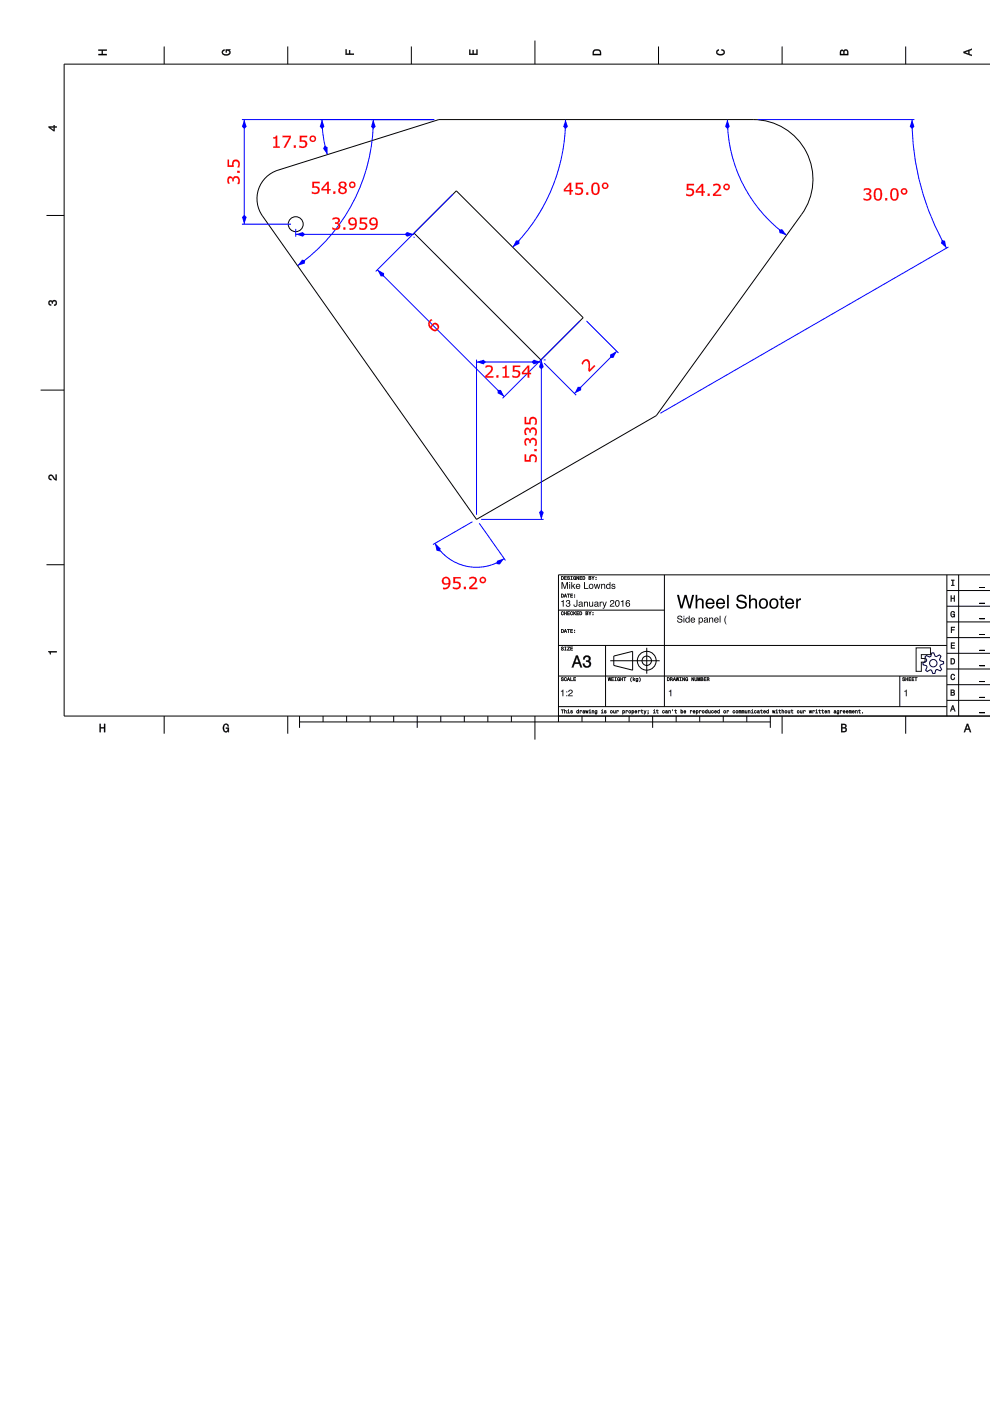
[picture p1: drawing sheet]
<svg xmlns="http://www.w3.org/2000/svg" width="210mm" height="297mm" viewBox="0 0 210 297" stroke-linecap="round" stroke-linejoin="round" font-family="sans-serif">
<g fill="none" stroke="#000" stroke-width=".21">
<path d="M34.8 9.9v3.7M61 9.9v3.7M87.2 9.9v3.7M113.4 8.6v5M139.6 9.9v3.7M165.8 9.9v3.7M192 9.9v3.7M210 13.6h-196.4v138.2h196.4M56.4 37.6a6.3 6.3 0 0 1 2.5-1.5l34.1-10.7h66.7a12.7 12.7 0 0 1 10.3 20l-30.8 42.7-38.2 22-45.4-64.3a6.3 6.3 0 0 1 .8-8.2zM9.9 45.7h3.7M87.8 49.4l9-8.9 26.8 26.8-8.9 9zM8.6 82.7h5"/>
<path d="M9.9 119.7h3.7M118.4 136.8h82.4M118.4 129.4h22.5M128.4 136.8v13M130.1 139.1l4-1v4l-4-1zM137.1 137.3v5.5M140.9 121.9v27.9M200.8 138.5h9.2M200.8 135.2h9.2M200.8 131.9h9.2M200.8 128.5h9.2M200.8 125.2h9.2"/>
<path d="M200.8 121.9v29.9M203.3 121.9v29.9M210 121.9h-91.6v31.2M34.8 151.8v3.8M61 151.8v3.8M63.5 153.1h99.8M63.5 151.8v2.5M68.5 151.8v1.3M73.5 151.8v1.3M78.5 151.8v1.3M83.5 151.8v1.3M88.5 151.8v2.5"/>
<path d="M93.5 151.8v1.3M98.4 151.8v1.3M103.4 151.8v1.3M108.4 151.8v1.3M113.4 151.8v5M118.4 149.8h82.4M118.4 143.3h82.4M123.4 151.8v1.3M128.4 151.8v1.3M129.4 140.1h10.5M133.4 151.8v1.3M138.4 151.8v2.5"/>
<path d="M143.4 151.8v1.3M148.4 151.8v1.3M153.3 151.8v1.3M158.3 151.8v1.3M163.3 151.8v2.5M165.8 151.8v3.8M190.8 143.3v6.5M192 151.8v3.8M200.8 148.5h9.2M200.8 145.2h9.2M200.8 141.8h9.2"/>
<circle cx="62.7" cy="47.5" r="1.58"/>
<circle cx="137.1" cy="140.1" r="2"/>
<circle cx="137.1" cy="140.1" r="1"/>
</g>
<g fill="#000">
<path d="M20.9 10.5h1.7v.3h-.8v.7h.8v.2h-1.7v-.2h.7v-.7h-.7z" fill-rule="evenodd"/>
<path d="M47.2 10.7l.4-.2v.2l-.3 .3a.73 .73 0 0 0 .6 .6 .73 .73 0 0 0 .8-.5l-.2-.3-.4-.1v.4h-.2v-.6h.9l-.2 .1 .3 .4a.92 .92 0 0 1-.9 .8 .92 .92 0 0 1-1-.7z" fill-rule="evenodd"/>
<path d="M73.3 10.5h.2v.9h.5v-.8h.2v.8h.8v.2h-1.7z" fill-rule="evenodd"/>
<path d="M99.5 10.5h.2v.9h.5v-.8h.2v.8h.6v-.9h.2v1.1h-1.7z" fill-rule="evenodd"/>
<path d="M125.9 10.6l-.2 .4v.7h1.7v-.6a.96 .96 0 0 0-1.5-.5zM126 10.8h1.1l.1 .7h-1.3z" fill-rule="evenodd"/>
<path d="M152 10.7l.4-.2v.2l-.3 .3a.73 .73 0 0 0 .6 .5 .73 .73 0 0 0 .8-.4l-.2-.3-.3-.1v-.2a.62 .62 0 0 1 .7 .5 .62 .62 0 0 1-.5 .7 .82 .82 0 0 1-.9 0 .82 .82 0 0 1-.4-.8z" fill-rule="evenodd"/>
<path d="M178.2 10.7l-.1 1h1.7v-.7a.49 .49 0 0 0-.3-.5 .49 .49 0 0 0-.6 .3l-.2-.2zM178.4 10.9h.4v.6h-.5zM179.1 10.8h.5v.7h-.6z" fill-rule="evenodd"/>
<path d="M204.3 11v.2l1.7 .7v-.3l-.5-.1v-.7l.5-.2v-.3zM204.5 11.1l.8-.3v.6z" fill-rule="evenodd"/>
<path d="M10.3 26.8v.2l1.1 .8h.2v-.8h.4v-.2h-.4v-.2h-.2v.2zM10.6 27h.8v.6z" fill-rule="evenodd"/>
<path d="M10.4 63.8a.43 .43 0 0 1 .7 .1 .59 .59 0 0 1 1 .1 .59 .59 0 0 1-.6 .8v-.2a.36 .36 0 0 0 .4-.3 .36 .36 0 0 0-.4-.4 .36 .36 0 0 0-.3 .4h-.2a.31 .31 0 0 0-.2-.4 .31 .31 0 0 0-.4 .3 .31 .31 0 0 0 .3 .3l.1 .1v.2a.58 .58 0 0 1-.5-.4 .58 .58 0 0 1 .1-.6z" fill-rule="evenodd"/>
<path d="M10.4 100.8l.2-.1a1.06 1.06 0 0 1 1.1 .8l.1 .1v-1h.2v1.2a1.69 1.69 0 0 1-1.1-.9 .35 .35 0 0 0-.4 .3 .35 .35 0 0 0 .4 .4v.2a.6 .6 0 0 1-.6-.4 .6 .6 0 0 1 .1-.6z" fill-rule="evenodd"/>
<path d="M10.3 138.1h1.7v.2h-1.2v.4h-.2z" fill-rule="evenodd"/>
<path d="M119.1 137.2a.3 .3 0 0 0 0 .3 .3 .3 0 0 0 .3 .1l-.2 .2-.2-.2a.27 .27 0 0 0 .3 .3 .27 .27 0 0 0 .2-.3 .27 .27 0 0 0-.4-.2l.1-.2 .2 .2 .1-.1zM119.7 137.1l.1 .1v.6l-.1 .1h.4l-.2-.1v-.6l.2-.1zM120.3 137.1l.4 .1-.4 .7h.5l-.4-.1 .4-.7zM121 137.1v.8h.4l-.3-.1v-.3h.3h-.3v-.3l.3-.1z" fill-rule="evenodd"/>
<path d="M119 133.4v.7h.2a.38 .38 0 0 0 .3-.3 .38 .38 0 0 0-.3-.4zM119.1 133.5a.29 .29 0 0 1 .3 .3 .29 .29 0 0 1-.3 .3zM119.8 133.4l-.2 .7 .1-.2h.3l.2 .2zM119.9 133.5l.1 .3h-.2zM120.3 133.4l.2 .1 .1 .6v-.6l.2-.1zM121 133.4v.7h.4h-.3v-.3h.3l-.3-.1v-.2l.3-.1zM121.8 134v.1h.1v-.1zM121.8 133.6v.1h.1v-.1z" fill-rule="evenodd"/>
<path d="M119 122.2v.7h.2a.38 .38 0 0 0 .3-.4 .38 .38 0 0 0-.3-.3zM119.1 122.3a.29 .29 0 0 1 .3 .2 .29 .29 0 0 1-.3 .3zM119.7 122.2v.7h.4l-.3-.1v-.2h.3l-.3-.1v-.2l.3-.1zM120.4 122.2a.3 .3 0 0 0 0 .3 .3 .3 0 0 0 .3 .2l-.2 .1-.2-.1a.27 .27 0 0 0 .3 .3 .27 .27 0 0 0 .2-.4 .27 .27 0 0 0-.4-.2l.1-.2 .2 .2 .1-.1zM121 122.2l.1 .1v.5l-.1 .1h.4l-.2-.1v-.5l.2-.1zM121.6 122.3a.36 .36 0 0 0-.1 .4 .36 .36 0 0 0 .5 .2h.1v-.4h-.3l.2 .1-.1 .2a.26 .26 0 0 1-.3-.3 .26 .26 0 0 1 .4-.2l.1 .1-.2-.2zM122.2 122.2v.7l.1-.6 .4 .6v-.7l-.1 .6zM122.9 122.2v.7h.5l-.4-.1v-.2h.3l-.3-.1v-.2l.4-.1zM123.5 122.2v.7h.3a.38 .38 0 0 0 .3-.4 .38 .38 0 0 0-.3-.3zM123.6 122.3a.29 .29 0 0 1 .4 .2 .29 .29 0 0 1-.4 .3zM124.8 122.2v.7h.3a.21 .21 0 0 0 .2-.1 .21 .21 0 0 0-.1-.3l.1-.3zM124.9 122.3l.3 .1-.3 .1zM124.9 122.6h.3v.2h-.3zM125.4 122.2l.4 .7 .2-.7-.3 .3zM126.3 122.8v.1h.2v-.1zM126.3 122.3v.2h.2v-.2z" fill-rule="evenodd"/>
<path d="M119 125.9v.8h.2a.38 .38 0 0 0 .3-.4 .38 .38 0 0 0-.3-.4zM119.1 126a.29 .29 0 0 1 .3 .3 .29 .29 0 0 1-.3 .3zM119.8 125.9l-.2 .8 .1-.3h.3l.2 .3zM119.9 126l.1 .3h-.2zM120.3 125.9l.2 .1 .1 .7v-.7l.2-.1zM121 125.9v.8h.4l-.3-.1v-.3h.3l-.3-.1v-.2l.3-.1zM121.8 126.5v.2h.1v-.2zM121.8 126.1v.1h.1v-.1z" fill-rule="evenodd"/>
<path d="M119 129.7a.36 .36 0 0 0-.1 .5 .36 .36 0 0 0 .5 .1l.1-.2a.24 .24 0 0 1-.3 .1 .24 .24 0 0 1-.1-.4 .24 .24 0 0 1 .4 .1l-.2-.3zM119.6 129.7v.7l.1-.3h.3l.1 .3v-.7l-.1 .3h-.3zM120.3 129.7v.7h.5l-.4-.1v-.2h.3l-.3-.1v-.3h.4zM121 129.7a.36 .36 0 0 0-.1 .5 .36 .36 0 0 0 .5 .1l.1-.2a.24 .24 0 0 1-.4 .1 .24 .24 0 0 1 0-.4 .24 .24 0 0 1 .3 .1l-.1-.3zM121.6 129.7v.7l.2-.4 .4 .4-.3-.4 .2-.3-.4 .3zM122.3 129.7v.7h.4l-.3-.1v-.2h.3l-.3-.1v-.3h.3zM122.9 129.7v.7h.2a.38 .38 0 0 0 .3-.4 .38 .38 0 0 0-.3-.3zM123 129.7a.29 .29 0 0 1 .3 .3 .29 .29 0 0 1-.3 .3zM124.2 129.7v.7h.3a.21 .21 0 0 0 .2-.2 .21 .21 0 0 0-.1-.2v-.3zM124.3 129.7l.3 .2-.3 .1zM124.3 130.1h.3v.2h-.3zM124.8 129.7l.3 .7 .3-.7-.3 .3zM125.7 130.2v.2h.1v-.2zM125.7 129.8v.2h.1v-.2z" fill-rule="evenodd"/>
<path d="M201.6 126.3h.2v.5h.5v-.5h.1v1.2h-.1v-.6h-.5v.6h-.2z" fill-rule="evenodd"/>
<path d="M201.6 136.3h.8v.1h-.6v.4h.6v.1h-.6v.5h.6v.1h-.8z" fill-rule="evenodd"/>
<path d="M201.6 132.9h.9v.2h-.7v.4h.5v.1h-.5v.6h-.2z" fill-rule="evenodd"/>
<path d="M201.7 122.9h.6v.2h-.2v.9h.2v.2h-.6v-.2h.2v-.9h-.2z" fill-rule="evenodd"/>
<path d="M201.6 139.6v1.2h.4a.64 .64 0 0 0 .5-.6 .64 .64 0 0 0-.5-.6zM201.8 139.7a.48 .48 0 0 1 .5 .5 .48 .48 0 0 1-.5 .5z" fill-rule="evenodd"/>
<path d="M201.7 129.7l.5-.1 .2 .4-.3-.3a.5 .5 0 0 0-.4 .5 .5 .5 0 0 0 .4 .5l.2-.4h-.3v-.1h.5v.6l-.2-.1-.1 .1a.62 .62 0 0 1-.7-.3 .62 .62 0 0 1 .2-.8z" fill-rule="evenodd"/>
<path d="M207.7 137.8h1.1v.1h-1.1z" fill-rule="evenodd"/>
<path d="M207.7 134.5h1.1v.1h-1.1z" fill-rule="evenodd"/>
<path d="M207.7 131.1h1.1v.2h-1.1z" fill-rule="evenodd"/>
<path d="M207.7 127.8h1.1v.1h-1.1z" fill-rule="evenodd"/>
<path d="M207.7 124.5h1.1v.1h-1.1z" fill-rule="evenodd"/>
<path d="M21.1 153.5h.3v.7h.7v-.7h.2v1.7h-.2v-.8h-.7v.8h-.3z" fill-rule="evenodd"/>
<path d="M47.4 153.7a.6 .6 0 0 1 .7-.2 .6 .6 0 0 1 .4 .5h-.2l-.3-.3a.73 .73 0 0 0-.6 .6 .73 .73 0 0 0 .5 .8l.3-.2 .1-.4h-.4v-.2h.6v.9l-.1-.2-.4 .3a.84 .84 0 0 1-.7-1.3z" fill-rule="evenodd"/>
<path d="M119.1 143.7a.3 .3 0 0 0 0 .3 .3 .3 0 0 0 .3 .1l-.2 .2-.2-.2a.27 .27 0 0 0 .3 .3 .27 .27 0 0 0 .2-.3 .27 .27 0 0 0-.4-.2l.1-.2 .2 .1 .1-.1zM119.7 143.7a.36 .36 0 0 0-.1 .5 .36 .36 0 0 0 .5 .1l.1-.2a.24 .24 0 0 1-.4 .1 .24 .24 0 0 1 0-.4 .24 .24 0 0 1 .3 .1l-.1-.3zM120.5 143.6l-.3 .8 .2-.2h.3l.2 .2zM120.5 143.7l.1 .4h-.2zM121 143.6v.8h.4l-.3-.1zM121.6 143.6v.8h.5l-.4-.1v-.3h.3l-.3-.1v-.2l.4-.1z" fill-rule="evenodd"/>
<path d="M119 150.5l.2 .1 .1 .6v-.6l.2-.1zM119.7 150.4v.8l.2-.5 .2 .5v-.4a.19 .19 0 0 0-.1-.2 .19 .19 0 0 0-.2 .1zM120.4 150.7h.1v.4l-.2 .1h.5l-.2-.1v-.4zM120.5 150.4l.1 .1zM121 150.7v.2l.3 .2-.3-.1a.21 .21 0 0 0 .2 .2 .21 .21 0 0 0 .1-.3l-.2-.1h.3l-.1-.1zM122.3 150.7a.27 .27 0 0 0-.1 .4 .27 .27 0 0 0 .4 0l.1 .1v-.8l-.1 .3zM122.2 150.9a.2 .2 0 0 1 .4 0 .2 .2 0 0 1-.4 0zM122.9 150.6l.1 .6 .1-.5h.3zM123.6 150.7v.1l.2-.1 .1 .2a.21 .21 0 0 0-.3 0 .21 .21 0 0 0 .1 .3l.3-.1-.1-.4zM123.6 151a.15 .15 0 0 1 .3 0 .15 .15 0 0 1-.3 0zM124.1 150.6l.2 .6 .1-.5 .2 .5 .1-.6-.1 .5-.1-.5-.2 .5zM124.9 150.7h.1v.4l-.1 .1h.4l-.2-.1v-.4zM125 150.4l.1 .1zM125.5 150.6v.6l.3-.5 .2 .5v-.4a.19 .19 0 0 0-.2-.2 .19 .19 0 0 0-.2 .1zM126.2 150.7a.27 .27 0 0 0-.1 .4 .27 .27 0 0 0 .4 0l-.1 .2h-.3a.23 .23 0 0 0 .3 .1 .23 .23 0 0 0 .2-.2v-.6zM126.2 150.9a.2 .2 0 0 1 .4 0 .2 .2 0 0 1-.4 0zM127.5 150.7h.1v.4l-.1 .1h.4l-.2-.1v-.4zM127.6 150.4l.1 .1zM128.2 150.7l-.1 .2 .4 .2-.4-.1a.21 .21 0 0 0 .3 .2 .21 .21 0 0 0 .1-.3l-.3-.1h.3v-.1zM129.4 150.9a.29 .29 0 0 0 .5 0 .29 .29 0 0 0-.5 0zM129.5 150.9a.2 .2 0 0 1 .4 0 .2 .2 0 0 1-.4 0zM130 150.6v.4a.19 .19 0 0 0 .2 .2 .19 .19 0 0 0 .2-.1l.1 .1v-.6l-.3 .5zM130.7 150.6l.1 .6 .1-.5h.3zM132 150.6v.8l.1-.2a.26 .26 0 0 0 .4-.3 .26 .26 0 0 0-.4-.2zM132.1 150.9a.2 .2 0 0 1 .4 0 .2 .2 0 0 1-.4 0zM132.7 150.6l.1 .6v-.5h.3zM133.3 150.9a.29 .29 0 0 0 .5 0 .29 .29 0 0 0-.5 0zM133.4 150.9a.2 .2 0 0 1 .4 0 .2 .2 0 0 1-.4 0zM133.9 150.6v.8l.2-.2a.26 .26 0 0 0 .4-.3 .27 .27 0 0 0-.5-.2zM134 150.9a.2 .2 0 0 1 .4 0 .2 .2 0 0 1-.4 0zM134.6 150.7a.29 .29 0 0 0 0 .4 .29 .29 0 0 0 .4 0h-.2l-.1-.1 .4-.1-.1-.2zM134.7 150.7l.3 .2h-.3zM135.3 150.6l.1 .6v-.5h.3zM136 150.5l-.1 .2h.1l.1 .5h.2l-.2-.2v-.3h.2zM136.5 150.6l.2 .6-.2 .2h.2l.3-.8-.2 .5zM137.3 150.6v.2h.2v-.2zM137.3 151v.4l.2-.2v-.2zM138.5 150.7h.2v.4l-.2 .1h.5l-.2-.1v-.4zM138.7 150.4l.1 .1zM139.3 150.5l-.2 .2h.2v.5h.3l-.2-.2v-.3h.2zM140.5 150.7a.29 .29 0 0 0 0 .4 .29 .29 0 0 0 .4 0v-.1a.2 .2 0 0 1-.3 .1 .2 .2 0 0 1 0-.3 .2 .2 0 0 1 .3 0l-.1-.2zM141.2 150.7l-.1 .1 .3-.1v.2a.21 .21 0 0 0-.3 0 .21 .21 0 0 0 .1 .3l.4-.1-.1-.4zM141.2 151a.13 .13 0 0 1 .2 0 .13 .13 0 0 1-.2 0zM141.7 150.6v.6l.3-.5 .2 .5v-.4a.19 .19 0 0 0-.1-.2 .19 .19 0 0 0-.3 .1zM142.6 150.4v.3zM143.2 150.5l-.2 .2h.2v.5h.3l-.2-.2v-.3h.2zM144.3 150.4v.8l.1-.1a.25 .25 0 0 0 .4-.2 .25 .25 0 0 0-.4-.2zM144.3 150.9a.2 .2 0 0 1 .4 0 .2 .2 0 0 1-.4 0zM145 150.7a.29 .29 0 0 0 0 .4 .29 .29 0 0 0 .4 0h-.2l-.1-.1 .3-.1v-.2zM145.1 150.7l.3 .2h-.3zM146.3 150.6l.1 .6 .1-.5h.3zM147 150.7a.29 .29 0 0 0-.1 .4 .29 .29 0 0 0 .5 0h-.3l-.1-.1 .4-.1-.1-.2zM147.1 150.7l.2 .2h-.3zM147.6 150.6v.8l.1-.2a.26 .26 0 0 0 .4-.3 .26 .26 0 0 0-.4-.2zM147.6 150.9a.25 .25 0 0 1 .5 0 .25 .25 0 0 1-.5 0zM148.3 150.6l.1 .6v-.5h.3zM148.9 150.9a.29 .29 0 0 0 .5 0 .29 .29 0 0 0-.5 0zM149 150.9a.2 .2 0 0 1 .3 0 .2 .2 0 0 1-.3 0zM149.6 150.7a.27 .27 0 0 0-.1 .4 .27 .27 0 0 0 .4 0l.1 .1v-.8l-.1 .3zM149.5 150.9a.2 .2 0 0 1 .4 0 .2 .2 0 0 1-.4 0zM150.2 150.6v.4a.19 .19 0 0 0 .1 .2 .19 .19 0 0 0 .2-.1l.1 .1v-.6l-.2 .5zM150.9 150.7a.29 .29 0 0 0-.1 .4 .29 .29 0 0 0 .5 0v-.1a.2 .2 0 0 1-.3 .1 .2 .2 0 0 1 0-.3 .2 .2 0 0 1 .3 0l-.1-.2zM151.5 150.7a.29 .29 0 0 0 0 .4 .29 .29 0 0 0 .4 0h-.3v-.1l.3-.1v-.2zM151.6 150.7l.2 .2h-.2zM152.2 150.7a.27 .27 0 0 0-.1 .4 .27 .27 0 0 0 .4 0l.1 .1v-.8l-.1 .3zM152.1 150.9a.2 .2 0 0 1 .4 0 .2 .2 0 0 1-.4 0zM153.4 150.9a.3 .3 0 0 0 .6 0 .3 .3 0 0 0-.6 0zM153.5 150.9a.2 .2 0 0 1 .4 0 .2 .2 0 0 1-.4 0zM154.1 150.6l.1 .6v-.5h.4zM155.4 150.7a.29 .29 0 0 0 0 .4 .29 .29 0 0 0 .4 0v-.1a.2 .2 0 0 1-.3 .1 .2 .2 0 0 1 0-.3 .2 .2 0 0 1 .3 0l-.1-.2zM156 150.9a.3 .3 0 0 0 .6 0 .3 .3 0 0 0-.6 0zM156.1 150.9a.2 .2 0 0 1 .4 0 .2 .2 0 0 1-.4 0zM156.6 150.6v.6l.2-.5 .1 .5 .1-.5 .2 .5-.1-.6zM157.3 150.6v.6l.2-.5v.5l.2-.5 .1 .5v-.6zM158 150.6v.4a.19 .19 0 0 0 .1 .2 .19 .19 0 0 0 .2-.1l.1 .1v-.6l-.2 .5zM158.6 150.6v.6l.3-.5 .2 .5v-.4a.19 .19 0 0 0-.2-.2 .19 .19 0 0 0-.2 .1zM159.3 150.7h.2v.4l-.2 .1h.5l-.2-.1v-.4zM159.5 150.4l.1 .1zM160 150.7a.29 .29 0 0 0-.1 .4 .29 .29 0 0 0 .5 0v-.1a.2 .2 0 0 1-.3 .1 .2 .2 0 0 1 0-.3 .2 .2 0 0 1 .3 0l-.2-.2zM160.6 150.7v.1l.2-.1 .1 .2a.21 .21 0 0 0-.3 0 .21 .21 0 0 0 .1 .3l.4-.1-.2-.4zM160.7 151a.13 .13 0 0 1 .2 0 .13 .13 0 0 1-.2 0zM161.3 150.5l-.1 .2h.1l.1 .5h.3l-.3-.2v-.3h.3zM161.9 150.7a.29 .29 0 0 0 0 .4 .29 .29 0 0 0 .4 0h-.3v-.1l.3-.1v-.2zM162 150.7l.2 .2h-.2zM162.5 150.7a.27 .27 0 0 0 0 .4 .27 .27 0 0 0 .4 0l.1 .1v-.8l-.1 .3zM162.5 150.9a.2 .2 0 0 1 .4 0 .2 .2 0 0 1-.4 0zM163.7 150.6l.2 .6 .1-.5 .2 .5 .2-.6-.2 .5-.1-.5-.2 .5zM164.5 150.7h.2v.4l-.2 .1h.5l-.2-.1v-.4zM164.7 150.4l.1 .1zM165.2 150.5l-.1 .2h.1l.1 .5h.3l-.3-.2v-.3h.3zM165.8 150.4v.8l.2-.5 .2 .5v-.4a.19 .19 0 0 0-.1-.2 .19 .19 0 0 0-.2 .1zM166.4 150.9a.3 .3 0 0 0 .6 0 .3 .3 0 0 0-.6 0zM166.5 150.9a.2 .2 0 0 1 .4 0 .2 .2 0 0 1-.4 0zM167.1 150.6v.4a.19 .19 0 0 0 .1 .2 .19 .19 0 0 0 .2-.1l.1 .1v-.6l-.2 .5zM167.8 150.5l-.1 .2h.1l.1 .5h.3l-.3-.2v-.3h.3zM169 150.9a.3 .3 0 0 0 .6 0 .3 .3 0 0 0-.6 0zM169.1 150.9a.2 .2 0 0 1 .4 0 .2 .2 0 0 1-.4 0zM169.7 150.6v.4a.19 .19 0 0 0 .1 .2 .19 .19 0 0 0 .2-.1l.1 .1v-.6l-.2 .5zM170.3 150.6l.1 .6 .1-.5h.3zM171.5 150.6l.2 .6 .1-.5 .2 .5 .2-.6-.2 .5-.1-.5-.2 .5zM172.3 150.6l.1 .6v-.5h.3zM173 150.7h.1v.4l-.2 .1h.5l-.2-.1v-.4zM173.1 150.4l.1 .1zM173.7 150.5l-.2 .2h.2v.5h.3l-.2-.2v-.3h.2zM174.3 150.5l-.1 .2h.1l.1 .5h.2l-.2-.2v-.3h.2zM174.9 150.7a.29 .29 0 0 0 0 .4 .29 .29 0 0 0 .4 0h-.3l-.1-.1 .4-.1v-.2zM175 150.7l.2 .2h-.3zM175.5 150.6v.6l.3-.5 .2 .5v-.4a.19 .19 0 0 0-.2-.2 .19 .19 0 0 0-.2 .1zM176.9 150.7l-.1 .1 .3-.1v.2a.21 .21 0 0 0-.3 0 .21 .21 0 0 0 .2 .3l.3-.1-.1-.4zM176.9 151a.13 .13 0 0 1 .2 0 .13 .13 0 0 1-.2 0zM177.5 150.7a.27 .27 0 0 0-.1 .4 .27 .27 0 0 0 .4 0l-.1 .2h-.3a.23 .23 0 0 0 .3 .1 .23 .23 0 0 0 .2-.2v-.6zM177.5 150.9a.2 .2 0 0 1 .4 0 .2 .2 0 0 1-.4 0zM178.1 150.6l.1 .6 .1-.5h.3zM178.8 150.7a.29 .29 0 0 0 0 .4 .29 .29 0 0 0 .4 0h-.3l-.1-.1 .4-.1v-.2zM178.9 150.7l.2 .2h-.3zM179.5 150.7a.29 .29 0 0 0-.1 .4 .29 .29 0 0 0 .4 0h-.2l-.1-.1 .4-.1-.1-.2zM179.5 150.7l.3 .2h-.3zM180 150.6v.6l.2-.5v.5l.2-.5 .1 .5v-.6zM180.8 150.7a.29 .29 0 0 0-.1 .4 .29 .29 0 0 0 .4 0h-.2l-.1-.1 .4-.1-.1-.2zM180.8 150.7l.3 .2h-.3zM181.4 150.6v.6l.2-.5 .2 .5v-.4a.19 .19 0 0 0-.1-.2 .19 .19 0 0 0-.3 .1zM182.1 150.5l-.1 .2h.1l.1 .5h.2l-.2-.2v-.3h.2zM182.8 151.1v.1h.1v-.1z" fill-rule="evenodd"/>
<path d="M122.1 139l-.9 2.5h.4l.2-.7h1l.3 .7h.3l-.9-2.5zM122.3 139.3l.4 1.1h-.8zM123.8 139.2l-.2 .6h.4a.44 .44 0 0 1 .2-.5 .44 .44 0 0 1 .6 .1 .44 .44 0 0 1-.2 .6h-.3v.3a.51 .51 0 0 1 .6 .3 .51 .51 0 0 1-.3 .7 .51 .51 0 0 1-.7-.4v-.2h-.3a.84 .84 0 0 0 1.1 .9 .84 .84 0 0 0 .4-1.4h-.2a.72 .72 0 0 0 0-1.1 .72 .72 0 0 0-1.1 .1z" fill-rule="evenodd"/>
<path d="M128.9 143.6l.1 .8 .2-.7 .2 .7 .1-.8-.1 .7-.1-.7-.2 .7zM129.6 143.6v.8h.5l-.4-.1v-.3h.4l-.4-.1v-.2l.4-.1zM130.3 143.6l.2 .1v.6l-.2 .1h.4l-.1-.1v-.6l.1-.1zM131 143.7a.36 .36 0 0 0-.1 .5 .36 .36 0 0 0 .4 .1l.1 .1v-.4h-.2l.1 .1-.1 .2a.26 .26 0 0 1-.3-.3 .26 .26 0 0 1 .4-.2l.1 .1-.1-.3zM131.6 143.6v.8l.1-.4h.3l.1 .4v-.8l-.1 .3h-.3zM132.2 143.6l.2 .1 .1 .7v-.7l.2-.1zM133.8 143.6a.67 .67 0 0 0 .1 1l-.1-.4zM134.2 143.6v.8l.2-.3 .3 .3-.2-.4 .2-.2-.4 .3zM134.9 143.9a.27 .27 0 0 0-.1 .4 .27 .27 0 0 0 .4 0l-.1 .2-.3-.1a.23 .23 0 0 0 .3 .2 .23 .23 0 0 0 .2-.3v-.5zM134.9 144.1a.2 .2 0 0 1 .4 0 .2 .2 0 0 1-.4 0zM135.6 143.6l.1 .5-.1 .5a.61 .61 0 0 0 0-1z" fill-rule="evenodd"/>
<path d="M141.4 143.6v.8h.3a.38 .38 0 0 0 .3-.4 .38 .38 0 0 0-.3-.4zM141.5 143.7a.29 .29 0 0 1 .4 .3 .29 .29 0 0 1-.4 .3zM142.1 143.6v.8l.1-.3h.2l.2 .3-.1-.4a.21 .21 0 0 0 .1-.2 .21 .21 0 0 0-.2-.2zM142.2 143.7h.2v.2l-.2 .1zM142.9 143.6l-.2 .8 .1-.2h.3l.2 .2zM143 143.7l.1 .4h-.2zM143.3 143.6l.1 .8 .2-.7 .2 .7 .2-.8-.2 .7-.1-.7-.2 .7zM144.1 143.6l.1 .1v.6l-.1 .1h.4l-.2-.1v-.6l.2-.1zM144.7 143.6v.8l.1-.6 .4 .6v-.8l-.1 .6zM145.4 143.7a.36 .36 0 0 0-.1 .5 .36 .36 0 0 0 .4 .1l.2 .1v-.4h-.3l.2 .1-.1 .2a.26 .26 0 0 1-.3-.3 .26 .26 0 0 1 .3-.2l.1 .1-.1-.3zM146.6 143.6v.8l.1-.6 .4 .6v-.8l-.1 .6zM147.3 143.6v.5a.26 .26 0 0 0 .2 .3 .26 .26 0 0 0 .3-.3l-.1-.5v.5a.16 .16 0 0 1-.2 .2 .16 .16 0 0 1-.1-.2zM147.9 143.6v.8l.1-.7 .1 .7 .3-.7 .1 .7v-.8h-.2l-.1 .7-.2-.7zM148.6 143.6v.8h.3a.21 .21 0 0 0 .2-.2 .21 .21 0 0 0-.1-.2v-.3zM148.7 143.7l.3 .2h-.3zM148.7 144l.3 .1v.2h-.3zM149.3 143.6v.8h.4l-.3-.1v-.3h.3l-.3-.1v-.2l.3-.1zM149.9 143.6v.8l.1-.3h.2l.2 .3-.1-.4a.21 .21 0 0 0 .1-.2 .21 .21 0 0 0-.3-.2zM150 143.7h.2v.2l-.2 .1z" fill-rule="evenodd"/>
<path d="M178.3 153.5v1.7h.7a.49 .49 0 0 0 .5-.3 .49 .49 0 0 0-.3-.6l.3-.4a.43 .43 0 0 0-.5-.4zM178.6 153.7h.3a.26 .26 0 0 1 .3 .3 .26 .26 0 0 1-.3 .2h-.3zM178.6 154.4h.3a.3 .3 0 0 1 .4 .3 .3 .3 0 0 1-.3 .3h-.4z" fill-rule="evenodd"/>
<path d="M191.4 143.7a.3 .3 0 0 0 0 .3 .3 .3 0 0 0 .4 .1l-.2 .2-.3-.2a.27 .27 0 0 0 .3 .3 .27 .27 0 0 0 .3-.3 .27 .27 0 0 0-.4-.2v-.2l.3 .1v-.1zM192 143.6v.8l.1-.4h.3l.1 .4v-.8l-.1 .3h-.3zM192.7 143.6v.8h.4l-.3-.1v-.3h.3l-.3-.1v-.2l.3-.1zM193.3 143.6v.8h.5l-.4-.1v-.3h.4l-.4-.1v-.2l.4-.1zM193.9 143.6l.3 .1v.7v-.7l.3-.1z" fill-rule="evenodd"/>
<path d="M201.9 149.6l-.4 1.2h.1l.2-.4h.5l.1 .4h.2l-.5-1.2zM202 149.7l.2 .6h-.4z" fill-rule="evenodd"/>
<path d="M201.6 146.2v1.3h.5a.35 .35 0 0 0 .3-.3 .35 .35 0 0 0-.2-.4l.2-.2-.1-.3zM201.8 146.4h.2a.19 .19 0 0 1 .2 .2 .19 .19 0 0 1-.2 .2h-.2zM201.8 146.9h.2a.22 .22 0 0 1 .3 .2 .22 .22 0 0 1-.3 .2h-.2z" fill-rule="evenodd"/>
<path d="M201.7 143l.5-.1 .3 .4-.4-.3a.5 .5 0 0 0-.4 .5 .5 .5 0 0 0 .4 .5l.2-.3h.2l-.3 .5a.63 .63 0 0 1-.7-.4 .63 .63 0 0 1 .2-.8z" fill-rule="evenodd"/>
<path d="M205 153.5l-.6 1.7h.2l.2-.5h.7l.2 .5h.2l-.6-1.7zM205.1 153.7l.3 .8h-.5z" fill-rule="evenodd"/>
<path d="M207.7 151.1h1.1v.1h-1.1z" fill-rule="evenodd"/>
<path d="M207.7 147.8h1.1v.1h-1.1z" fill-rule="evenodd"/>
<path d="M207.7 144.5h1.1v.1h-1.1z" fill-rule="evenodd"/>
<path d="M207.7 141.1h1.1v.2h-1.1z" fill-rule="evenodd"/>
</g>
<g fill="#000">
<path d="M20.9 10.5v.3l.7-.1v.8h-.7v.2h1.7v-.2h-.8v-.8l.8 .1v-.3zM20.8 10.5h1.9v.3h-.9v.7l.9-.1v.3h-1.9v-.3h.8v-.6h-.8z"/>
<path d="M47.2 10.7l-.1 .7 .5 .3h.7l.5-.3v-.6l-.3-.2h.3v-.1h-.9v.6h.2v-.4l.6 .2-.1 .4-.3 .2-.9-.1-.2-.4 .4-.3v-.2zM47.2 10.7l.4-.2v.3l-.3 .2v.3l.3 .2h.7l.3-.2v-.3l-.5-.3v.4h-.2v-.7h1v.2h-.3l.3 .4-.1 .4-.5 .4h-.7l-.5-.4z"/>
<path d="M73.3 10.5v1.1h1.7v-.2h-.8v-.8h-.2v.8h-.5v-.9zM73.2 10.4h.3v1h.5v-.8h.3l-.1 .8h.9v.3h-1.9z"/>
<path d="M99.5 10.5v1.1h1.7v-1.1h-.2l.1 .9h-.7v-.8h-.2l.1 .8h-.6v-.9zM99.5 10.5h.2v.9h.5v-.8h.3l-.1 .8h.6v-.9h.3v1.2h-1.8z"/>
<path d="M125.9 10.6l-.2 .4v.7h1.7v-.9l-.2-.2-.6-.1zM125.9 10.6l.7-.2 .6 .2 .2 .2 .1 .9h-1.8v-.8zM126 10.8l.6-.1 .5 .1 .2 .7h-1.4zM126 10.8l-.1 .7h1.3l-.1-.7z"/>
<path d="M152 10.7l-.1 .6 .5 .4h.8l.4-.4v-.5l-.3-.3h-.3v.2l.4 .1 .1 .3-.4 .4-.9-.1-.2-.5 .4-.2v-.2zM152 10.7l.4-.3v.3l-.3 .3v.2l.4 .3h.6l.4-.4-.2-.3-.3-.1v-.3l.3 .1 .4 .3v.6l-.5 .3h-.8l-.5-.3z"/>
<path d="M178.2 10.7l-.1 1h1.7v-.9l-.3-.3-.5 .1-.1 .2-.2-.2zM178.2 10.7l.5-.2 .2 .3 .3-.3h.3l.3 .3 .1 .9h-1.8zM178.3 10.8h.5l.1 .7h-.6zM178.4 10.9l-.1 .6h.5v-.6zM179.1 10.8h.5l.1 .7h-.7zM179.1 10.8l-.1 .7h.6v-.7z"/>
<path d="M204.3 11v.2l1.7 .7v-.3l-.5-.1v-.8l.5-.1v-.3zM204.3 11l1.8-.7v.3l-.6 .2v.7l.6 .1v.3l-1.8-.6zM204.4 11.1l.9-.3v.6zM204.6 11.1l.7 .3v-.6z"/>
<path d="M10.3 26.8v.2l1.1 .8h.2v-.8h.4v-.2h-.4v-.2h-.2v.2zM10.3 26.8h1.1v-.3h.2v.3h.5v.3l-.5-.1v.8h-.2l-1.1-.7zM10.5 27h.9v.7zM10.6 27l.8 .6v-.6z"/>
<path d="M10.4 63.8l-.1 .7 .3 .3h.2v-.2l-.3-.1-.1-.3 .1-.2 .2-.1 .3 .1v.3h.2l.2-.5 .4 .1 .1 .5-.4 .2v.2l.5-.3v-.5l-.3-.3-.3-.1-.3 .4-.4-.3zM10.4 63.8l.3-.2 .4 .3 .3-.3h.4l.3 .4v.5l-.4 .3-.3 .1v-.3l.4-.2v-.4l-.4-.1-.2 .5h-.2l-.1-.4-.2-.1-.2 .3 .1 .3h.3v.3h-.3l-.3-.3z"/>
<path d="M10.4 100.8l-.1 .4 .1 .4 .5 .2v-.2l-.3-.1-.2-.3 .1-.3 .3-.1 .3 .2 .5 .7 .4 .1v-1.2h-.2v1l-.7-.9-.3-.1zM10.4 100.8l.4-.2 .3 .1 .7 .9v-1h.3v1.3l-.6-.2-.4-.7-.3-.1-.3 .3 .1 .3h.3v.3l-.5-.1-.2-.5z"/>
<path d="M10.3 138.1v.1l.2 .1 .1 .4h.2l-.1-.4h1.3v-.2zM10.2 138h1.9v.3h-1.3v.4h-.2l-.1-.3-.3-.1z"/>
<path d="M119.1 137.2l-.1 .3 .4 .2-.1 .1h-.2v-.2l-.1 .2 .3 .1 .2-.3-.4-.3 .1-.1 .2 .2 .1-.1zM119 137.2l.3-.1 .2 .1v.2l-.2-.2-.2 .1 .4 .3-.1 .3-.4-.1-.1-.2 .3 .2 .2-.1-.4-.3zM119.7 137.1l.2 .1v.6l-.2 .1h.4l-.2-.1v-.6l.2-.1zM119.7 137.1h.4v.2h-.2v.5h.2v.1h-.4v-.1h.1v-.6l-.1 .1zM120.3 137.1l.5 .1-.5 .7h.5l-.5-.1 .5-.7zM120.3 137.1h.5l-.4 .7h.4v.1h-.6l.5-.6h-.4zM121 137.1v.8h.4l-.4-.1v-.3h.4h-.4v-.3l.4-.1zM120.9 137.1h.6v.2l-.4-.1v.3l.3-.1v.2l-.3-.1v.3h.4v.1h-.6z"/>
<path d="M119 133.4v.7h.3l.2-.6zM119 133.4l.5 .1v.4l-.1 .3h-.4zM119.1 133.5h.3l-.1 .6h-.2zM119.1 133.5v.6l.2-.1 .1-.4zM119.8 133.4l-.2 .7 .1-.2h.4l.1 .2zM119.8 133.4h.2l.3 .8h-.2l-.1-.3h-.3v.3h-.2zM119.9 133.4l.1 .5h-.3zM119.9 133.5l-.1 .3h.2zM120.3 133.4l.2 .1 .1 .6-.1-.6 .3-.1zM120.2 133.4h.6v.1h-.2v.7h-.2l.1-.7h-.3zM121 133.4v.7h.4h-.4v-.3h.4l-.4-.1v-.2l.4-.1zM120.9 133.4h.6v.1h-.4v.2h.3v.1h-.3v.3l.4-.1v.2h-.6zM121.8 134v.1h.1v-.1zM121.7 134h.2v.2h-.2zM121.8 133.6v.1h.1v-.1zM121.7 133.5h.2v.3h-.2z"/>
<path d="M119 122.2v.7h.3l.2-.6zM119 122.1l.5 .2v.4l-.1 .2h-.4zM119.1 122.2l.3 .1-.1 .5-.2 .1zM119.1 122.3v.5h.2l.1-.5zM119.7 122.2v.7h.4h-.4v-.4h.4h-.4v-.3h.4zM119.6 122.1h.6v.2h-.4v.2h.3v.1h-.3v.2h.4v.1h-.6zM120.4 122.2l-.1 .3 .4 .2-.1 .2-.2-.2-.1 .1 .3 .1 .2-.3-.4-.2 .1-.2 .2 .2 .1-.1zM120.3 122.2l.3-.1 .2 .2v.1l-.3-.2-.1 .2 .4 .2-.1 .4-.4-.2-.1-.2 .3 .2 .2-.1-.4-.2zM121 122.2h.2v.7h-.2h.4h-.2v-.7h.2zM121 122.1h.4v.2h-.2v.5h.2v.1h-.4v-.1h.1v-.5h-.1zM121.6 122.3v.5l.3 .1 .1-.2 .1 .2v-.4h-.3l.2 .1-.1 .3-.3-.2 .1-.4 .2-.1 .2 .2-.1-.2zM121.6 122.2h.4l.1 .2-.3-.1-.1 .4 .2 .1 .1-.2h-.2v-.1h.3v.4l-.1-.1-.2 .2-.2-.1zM122.2 122.2v.7l.2-.6 .3 .6v-.7l-.1 .6zM122.2 122.1h.2l.2 .7v-.7h.2v.8h-.2l-.3-.6 .1 .6h-.2zM122.9 122.2v.7h.5h-.4v-.4h.3h-.3v-.3h.4zM122.9 122.1h.5v.2h-.4v.2h.4v.1h-.4v.2h.4v.1h-.5zM123.5 122.2v.7h.4l.1-.6zM123.5 122.1l.5 .2 .1 .4-.2 .2h-.4zM123.6 122.2l.3 .1v.5l-.3 .1zM123.6 122.3v.5h.2l.1-.5zM124.8 122.2v.7h.4l.1-.3-.1-.1 .1-.2zM124.8 122.1l.5 .2-.1 .2 .2 .1-.1 .3h-.5zM124.9 122.2l.3 .1v.1l-.3 .1zM124.9 122.3v.2l.3-.1zM124.9 122.5l.3 .1v.2l-.3 .1zM124.9 122.6v.2h.3v-.2zM125.4 122.2l.4 .7v-.3l.2-.4-.3 .4zM125.4 122.1h.2l.1 .4 .2-.4h.2l-.3 .5v.3h-.1v-.3zM126.3 122.8v.1h.2v-.1zM126.3 122.7h.2v.2h-.2zM126.3 122.3v.2h.2v-.2zM126.3 122.3h.2v.2h-.2z"/>
<path d="M119 125.9v.8l.3-.1 .2-.5zM119 125.9l.5 .1v.5l-.1 .2h-.4zM119.1 126h.3l-.1 .6h-.2zM119.1 126v.6h.2l.1-.5zM119.8 125.9l-.2 .8 .1-.3h.4l.1 .3zM119.8 125.9h.2l.3 .8h-.2l-.1-.3h-.3v.3h-.2zM119.9 125.9l.1 .5h-.3zM119.9 126l-.1 .3h.2zM120.3 125.9l.2 .1 .1 .7-.1-.7 .3-.1zM120.2 125.9h.6v.1h-.2v.7h-.2l.1-.7h-.3zM121 125.9v.8h.4l-.4-.1v-.3h.4h-.4v-.3l.4-.1zM120.9 125.9h.6v.1h-.4v.2h.3v.1h-.3v.3l.4-.1v.2h-.6zM121.8 126.5v.2h.1v-.2zM121.7 126.5h.2v.2h-.2zM121.8 126.1v.1h.1v-.1zM121.7 126h.2v.3h-.2z"/>
<path d="M119 129.7v.5l.3 .2 .2-.3-.3 .2-.2-.4 .2-.2 .3 .1-.2-.2zM119 129.7l.2-.1 .3 .2v.1l-.3-.2-.1 .2 .1 .4 .4-.2-.2 .3-.4-.1zM119.6 129.7v.7l.1-.4h.4v.4v-.7v.3h-.4zM119.6 129.6h.2v.4h.2v-.4h.2v.8h-.2v-.3h-.3l.1 .3h-.2zM120.3 129.7v.7h.5l-.4-.1v-.3h.3h-.3v-.3h.4zM120.3 129.6h.5v.2l-.4-.1v.3l.4-.1v.2h-.4v.2h.4v.1h-.5zM121 129.7v.6l.3 .1 .2-.3-.4 .2-.1-.4 .2-.2 .2 .1-.1-.2zM121 129.7l.2-.1 .2 .2 .1 .1-.3-.2-.2 .2 .1 .4 .4-.2-.2 .3-.3-.1zM121.6 129.7v.7l.2-.4 .4 .4-.4-.4 .3-.3-.4 .4zM121.6 129.6h.1v.4l.3-.4h.2l-.3 .4 .3 .4h-.2l-.2-.4-.1 .4h-.1zM122.3 129.7v.7h.4l-.4-.1v-.3h.4h-.4v-.3h.4zM122.2 129.6h.6v.2l-.4-.1v.3l.3-.1v.2h-.3v.2h.4v.1h-.6zM122.9 129.7v.7h.3l.2-.6zM122.8 129.6l.6 .2v.4l-.1 .2h-.5zM122.9 129.7l.4 .1-.1 .5h-.3zM123 129.7v.6h.2l.1-.5zM124.2 129.7v.7h.4l.1-.3-.2-.1 .2-.2zM124.1 129.6l.6 .1-.1 .3 .1 .1v.3h-.6zM124.2 129.7h.4v.2l-.4 .1zM124.3 129.7v.3l.3-.1zM124.2 130l.4 .1v.2h-.4zM124.3 130.1v.2h.3v-.2zM124.8 129.7l.3 .7v-.3l.3-.4-.3 .4zM124.7 129.6h.2l.2 .4 .1-.4h.2l-.3 .5 .1 .3h-.2v-.3zM125.7 130.2v.2h.1v-.2zM125.6 130.2h.2v.2h-.2zM125.7 129.8v.2h.1v-.2zM125.6 129.8h.2v.2h-.2z"/>
<path d="M201.6 126.3v1.2h.2l-.1-.6h.6v.6h.1v-1.2h-.1v.5h-.6l.1-.5zM201.6 126.2h.2v.6h.5l-.1-.6h.3v1.4h-.3v-.7h-.4v.7h-.2z"/>
<path d="M201.6 136.3v1.2h.8v-.1h-.6v-.5h.6v-.1h-.6v-.4h.6v-.1zM201.6 136.2h.8v.2h-.6v.4l.6-.1v.3l-.6-.1v.5l.7-.1v.2h-.9z"/>
<path d="M201.6 132.9v1.3h.2v-.6h.5v-.1h-.5v-.5l.7 .1v-.2zM201.6 132.9h.9v.2h-.7v.4l.6-.1v.2h-.6v.6h-.2z"/>
<path d="M201.7 122.9v.2h.3v1l-.3-.1v.2h.6v-.2l-.2 .1v-1h.2v-.2zM201.7 122.9h.7v.2h-.3v.9h.3v.2h-.7v-.2h.2v-.9h-.2z"/>
<path d="M201.6 139.6v1.2h.6l.2-.3v-.7l-.3-.2zM201.6 139.5l.5 .1 .3 .2 .1 .7-.3 .3-.6 .1zM201.7 139.7l.6 .1v.6l-.2 .3h-.4zM201.8 139.7v1l.3-.1 .2-.2-.1-.6z"/>
<path d="M201.7 129.7l-.2 .5 .2 .5 .4 .2 .3-.3 .1 .2v-.6h-.5v.1h.3l-.2 .4h-.2l-.2-.3 .1-.6 .3-.1 .2 .3h.1l-.1-.3-.3-.1zM201.6 129.7l.4-.2 .3 .2 .2 .3-.6-.3-.2 .7 .2 .3h.2l.2-.4-.3 .1v-.3h.5v.8h-.2v-.2l-.3 .2-.4-.2-.1-.5z"/>
<path d="M207.7 137.8v.1h1.1v-.1zM207.7 137.8h1.1v.2h-1.1z"/>
<path d="M207.7 134.5v.1h1.1v-.1zM207.7 134.4h1.1v.2h-1.1z"/>
<path d="M207.7 131.1v.2h1.1v-.2zM207.7 131.1h1.1v.2h-1.1z"/>
<path d="M207.7 127.8v.1h1.1v-.1zM207.7 127.8h1.1v.2h-1.1z"/>
<path d="M207.7 124.5v.1h1.1v-.1zM207.7 124.5h1.1v.2h-1.1z"/>
<path d="M21.1 153.5v1.7h.3l-.1-.8h.8v.8h.2v-1.7h-.2v.7h-.8l.1-.7zM21.1 153.4h.3v.8h.7l-.1-.8h.3v1.9h-.3v-.9h-.6v.9h-.3z"/>
<path d="M47.4 153.7l-.2 .7 .2 .6 .5 .3 .5-.4v.3h.1v-.9h-.6v.2h.4l-.2 .6-.4-.1-.2-.3 .1-.9 .5-.2 .2 .4h.2l-.2-.4-.4-.2zM47.4 153.7l.5-.3 .5 .2 .2 .4h-.4l-.2-.3h-.3l-.2 .3v.7l.2 .3h.4l.2-.5h-.4v-.2h.7v1h-.2v-.3l-.5 .3-.5-.2-.2-.7z"/>
<path d="M119.1 143.7l-.1 .3 .4 .2-.1 .1h-.2v-.2l-.1 .1 .3 .2 .2-.3-.4-.3 .1-.1 .2 .1 .1-.1zM119 143.6h.3l.2 .1v.2l-.2-.2-.2 .1 .4 .3-.1 .3-.4-.1-.1-.2 .3 .2 .2-.1-.4-.3zM119.7 143.7v.6l.3 .1 .2-.3-.4 .2-.1-.4 .2-.2 .2 .1-.1-.2zM119.7 143.7l.2-.1 .2 .1 .1 .2-.3-.2-.2 .2 .1 .4 .4-.2-.2 .3-.3-.1zM120.5 143.6l-.3 .8 .2-.3h.3l.2 .3zM120.5 143.6h.1l.3 .8h-.2v-.2h-.3l-.1 .2h-.1zM120.5 143.6l.2 .5h-.3zM120.5 143.7l-.1 .4h.2zM121 143.6v.8h.4l-.4-.1zM120.9 143.6h.2v.7h.4v.1h-.6zM121.6 143.6v.8h.5l-.4-.1v-.3h.3h-.3v-.3l.4-.1zM121.6 143.6h.5v.1h-.4v.2h.4v.2l-.4-.1v.3h.4v.1h-.5z"/>
<path d="M119 150.5h.2l.1 .7v-.7h.2zM118.9 150.4h.6v.2h-.2v.6h-.1v-.6h-.3zM119.7 150.4v.8v-.4l.2-.1 .2 .5v-.5l-.2-.1-.2 .2zM119.6 150.4h.2v.3l.1-.1 .2 .1v.5h-.1l-.1-.5-.1 .1v.4h-.2zM120.4 150.7h.1v.5h-.2h.5h-.2v-.5zM120.3 150.6h.3v.5h.2v.1h-.5v-.1h.2v-.4l-.2 .1zM120.5 150.4l.1 .1zM120.5 150.4h.1v.2h-.1zM121 150.7v.2l.4 .2h-.4l.4 .1v-.3l-.4-.1 .4-.1zM121 150.6l.4 .1v.1h-.3l.3 .1v.3l-.5-.1v-.1l.2 .1h.2l-.3-.2zM122.3 150.7v.4l.2 .1 .1-.2 .1 .2v-.8l-.1 .4-.1-.2zM122.3 150.7l.1-.1 .2 .1v-.3h.1v.8h-.4zM122.3 150.9a.23 .23 0 0 1 .4 0 .23 .23 0 0 1-.4 0zM122.3 150.9a.18 .18 0 0 0 .3 0 .18 .18 0 0 0-.3 0zM122.9 150.6l.1 .6v-.5l.4 .1-.2-.2-.2 .2zM122.9 150.6l.5 .1v.1l-.3-.1v.5h-.2zM123.6 150.7v.1l.2-.1 .1 .1-.3 .1v.3l.3-.1 .1 .1-.1-.5zM123.6 150.6h.4l.1 .6h-.5v-.3l.3-.1h-.4zM123.6 151a.16 .16 0 0 1 .3 0 .16 .16 0 0 1-.3 0zM123.7 151v.1l.2-.2zM124.1 150.6l.2 .6 .1-.5 .2 .5 .1-.6-.1 .5-.1-.5-.2 .5zM124.1 150.6h.1l.1 .5 .1-.5h.1l.1 .5v-.5h.2l-.2 .6h-.1l-.1-.5v.5h-.2zM124.9 150.7h.2v.5h-.2h.4h-.2v-.5zM124.9 150.6h.3l-.1 .5h.3v.1h-.6v-.1h.2v-.4l-.1 .1zM125 150.4l.1 .1zM125 150.4h.2v.2h-.2zM125.5 150.6v.6l.1-.4 .2-.1 .2 .5-.1-.5-.2-.1-.1 .2zM125.5 150.6l.5 .1v.5h-.2v-.5l-.2 .1v.4h-.1zM126.2 150.7v.4l.2 .1 .1-.2v.2l-.1 .2-.2-.1 .3 .1 .1-.8-.1 .2-.1-.2zM126.2 150.7l.1-.1 .2 .1v-.1h.1v.7l-.1 .1h-.4v-.2l.3 .1 .1-.2-.2 .2-.1-.1zM126.2 150.9a.23 .23 0 0 1 .4 0 .23 .23 0 0 1-.4 0zM126.3 150.8v.3h.1l.1-.3zM127.5 150.7h.2v.5h-.2h.4h-.2v-.5zM127.5 150.6h.3l-.1 .5h.3v.1h-.6v-.1h.2v-.4l-.1 .1zM127.6 150.4l.1 .1zM127.6 150.4h.2v.2h-.2zM128.2 150.7l-.1 .2 .4 .2h-.4l.4 .1v-.3l-.3-.1 .3-.1zM128.1 150.6l.5 .1v.1h-.4l.3 .1v.3l-.4-.1v-.1l.2 .1h.2l-.4-.2zM129.4 150.9a.26 .26 0 0 0 .5 0 .26 .26 0 0 0-.5 0zM129.3 150.9a.35 .35 0 0 1 .7 0 .35 .35 0 0 1-.7 0zM129.4 150.9a.25 .25 0 0 1 .5 0 .25 .25 0 0 1-.5 0zM129.5 150.8v.3h.2v-.3zM130 150.6l.1 .6h.2l.1-.2 .1 .2v-.6l-.1 .5-.2 .1zM130 150.6h.2v.5l.2-.1v-.4h.1v.6h-.5zM130.7 150.6l.1 .6v-.5l.4 .1-.2-.2-.2 .2zM130.7 150.6l.5 .1v.1l-.3-.1v.5h-.2zM132 150.6l.1 .8v-.4l.2 .2 .2-.3-.2-.3-.2 .2zM132 150.6h.1v.1l.3-.1 .1 .2-.1 .4-.3-.1v.4h-.1zM132 150.9a.23 .23 0 0 1 .4 0 .23 .23 0 0 1-.4 0zM132.1 150.9a.18 .18 0 0 0 .3 0 .18 .18 0 0 0-.3 0zM132.7 150.6l.1 .6v-.5l.3 .1-.2-.2-.2 .2zM132.7 150.6l.5 .1v.1l-.4-.1v.5h-.1zM133.3 150.9a.26 .26 0 0 0 .5 0 .26 .26 0 0 0-.5 0zM133.2 150.9a.35 .35 0 0 1 .7 0 .35 .35 0 0 1-.7 0zM133.3 150.9a.25 .25 0 0 1 .5 0 .25 .25 0 0 1-.5 0zM133.4 150.8v.3h.2v-.3zM133.9 150.6l.1 .8v-.4l.2 .2 .2-.3-.1-.3-.3 .2zM133.9 150.6h.2l-.1 .1 .3-.1 .1 .2-.1 .4-.3-.1 .1 .4h-.2zM133.9 150.9a.25 .25 0 0 1 .5 0 .25 .25 0 0 1-.5 0zM134 150.9a.2 .2 0 0 0 .4 0 .2 .2 0 0 0-.4 0zM134.6 150.7v.5h.4v-.2l-.2 .2-.2-.3h.5l-.1-.2zM134.6 150.7h.4l.1 .3-.4-.1 .1 .2 .3-.1-.1 .2h-.4zM134.7 150.7h.2l.1 .2h-.4zM134.7 150.7v.2h.3zM135.3 150.6l.1 .6v-.5l.3 .1-.2-.2-.2 .2zM135.2 150.6l.6 .1v.1l-.4-.1v.5h-.2zM136 150.5l.1 .2h-.2h.2v.5h.2l-.2-.2v-.3h.2h-.2zM136 150.5h.1v.2l.3-.1v.2h-.3v.3h.3v.2l-.4-.1v-.5l-.2 .1v-.2l.2 .1zM136.5 150.6l.3 .6-.3 .2h.2l.3-.8-.2 .6zM136.5 150.6h.1l.2 .5 .1-.5h.2l-.4 .9h-.2v-.2l.2-.1zM137.3 150.6v.2h.2v-.2zM137.3 150.6h.2v.2h-.2zM137.3 151l.1 .2-.1 .2 .2-.2v-.2zM137.3 151h.2v.2l-.2 .3 .1-.3zM138.5 150.7h.2v.5h-.2h.5h-.3l.1-.5zM138.5 150.6h.3v.5h.2v.1h-.5v-.1h.2v-.4l-.2 .1zM138.7 150.4l.1 .1zM138.7 150.4h.1v.2h-.1zM139.3 150.5v.2h-.2h.2v.5h.3l-.3-.2v-.3h.3h-.3zM139.2 150.5h.2v.2l.2-.1v.2h-.2v.3h.2v.2l-.3-.1v-.5l-.2 .1v-.2l.2 .1zM140.5 150.7v.5h.3l.1-.2-.3 .2-.1-.4 .2-.1 .1 .1 .1-.1zM140.5 150.7l.4-.1v.3l-.2-.2-.2 .2 .2 .2 .2-.1v.2h-.4zM141.2 150.7l-.1 .1 .2-.1 .2 .1-.4 .1v.3l.4-.1 .1 .1-.1-.5zM141.1 150.6h.4l.1 .6h-.5v-.3l.3-.1h-.3zM141.1 151a.2 .2 0 0 1 .4 0 .2 .2 0 0 1-.4 0zM141.2 151l.1 .1 .1-.2zM141.7 150.6v.6l.1-.4 .2-.1 .2 .5v-.5l-.3-.1-.1 .2zM141.7 150.6l.5 .1v.5h-.1l-.1-.5-.2 .1 .1 .4h-.2zM142.6 150.4v.3zM142.5 150.4h.2v.4h-.2zM143.2 150.5v.2h-.2h.2v.5h.3l-.3-.2v-.3h.3h-.3zM143.1 150.5h.2v.2l.2-.1v.2h-.2v.3h.2v.2l-.3-.1v-.5l-.2 .1v-.2l.2 .1zM144.3 150.4v.8l.1-.2 .3 .2 .1-.4-.2-.2-.2 .2zM144.3 150.4h.2l-.1 .3 .2-.1 .2 .2-.1 .4-.3-.1 .1 .1h-.2zM144.3 150.9a.25 .25 0 0 1 .5 0 .25 .25 0 0 1-.5 0zM144.5 150.8v.3h.1l.1-.3zM145 150.7v.5h.4v-.2l-.3 .2-.1-.3h.4v-.2zM145 150.7h.4l.1 .3-.4-.1 .1 .2 .3-.1-.1 .2h-.4zM145.1 150.7h.2l.1 .2h-.4zM145.1 150.7v.2h.3zM146.3 150.6l.1 .6v-.5l.4 .1-.2-.2-.2 .2zM146.3 150.6l.5 .1v.1l-.3-.1-.1 .5h-.1zM147 150.7v.5h.3l.1-.2-.3 .2-.1-.3h.4l-.1-.2zM147 150.7h.4v.3l-.4-.1 .2 .2 .2-.1-.1 .2h-.3zM147 150.7h.2l.1 .2h-.3zM147.1 150.7l-.1 .2h.3zM147.6 150.6l.1 .8-.1-.4 .2 .2 .3-.3-.2-.3-.3 .2zM147.5 150.6h.2v.1l.2-.1 .2 .2-.2 .4-.3-.1 .1 .4h-.2zM147.6 150.9a.23 .23 0 0 1 .4 0 .23 .23 0 0 1-.4 0zM147.6 150.9a.2 .2 0 0 0 .4 0 .2 .2 0 0 0-.4 0zM148.3 150.6l.1 .6v-.5l.3 .1-.2-.2-.2 .2zM148.2 150.6l.5 .1 .1 .1-.4-.1v.5h-.2zM148.9 150.9a.26 .26 0 0 0 .5 0 .26 .26 0 0 0-.5 0zM148.8 150.9a.35 .35 0 0 1 .7 0 .35 .35 0 0 1-.7 0zM148.9 150.9a.25 .25 0 0 1 .5 0 .25 .25 0 0 1-.5 0zM149 150.8v.3h.2v-.3zM149.6 150.7v.4l.2 .1 .1-.2 .1 .2v-.8l-.1 .4-.1-.2zM149.5 150.7l.2-.1 .2 .1v-.3h.1v.8h-.5zM149.5 150.9a.25 .25 0 0 1 .5 0 .25 .25 0 0 1-.5 0zM149.6 150.9a.18 .18 0 0 0 .3 0 .18 .18 0 0 0-.3 0zM150.2 150.6v.6h.2l.2-.2v.2v-.6v.5l-.2 .1zM150.1 150.6h.2l.1 .5 .1-.1v-.4h.2v.6h-.5zM150.9 150.7v.5h.3l.1-.2-.3 .2-.1-.4 .2-.1 .1 .1 .1-.1zM150.9 150.7l.3-.1 .1 .3-.2-.2-.2 .2 .2 .2 .2-.1-.1 .2h-.3zM151.5 150.7v.5h.4v-.2l-.3 .2-.1-.3h.4v-.2zM151.5 150.7h.4l.1 .3-.4-.1 .1 .2 .3-.1-.1 .2h-.4zM151.6 150.7h.2l.1 .2h-.4zM151.6 150.7v.2h.2zM152.2 150.7v.4l.2 .1 .1-.2 .1 .2v-.8l-.1 .4-.1-.2zM152.1 150.7l.2-.1 .2 .1v-.3h.1v.8h-.5zM152.1 150.9a.25 .25 0 0 1 .5 0 .25 .25 0 0 1-.5 0zM152.1 150.9a.2 .2 0 0 0 .4 0 .2 .2 0 0 0-.4 0zM153.4 150.9a.3 .3 0 0 0 .6 0 .3 .3 0 0 0-.6 0zM153.4 150.9a.32 .32 0 0 1 .6 0 .32 .32 0 0 1-.6 0zM153.5 150.9a.23 .23 0 0 1 .4 0 .23 .23 0 0 1-.4 0zM153.5 150.8v.3h.2l.1-.3zM154.1 150.6l.1 .6v-.5l.4 .1-.2-.2-.2 .2zM154.1 150.6l.5 .1v.1l-.4-.1v.5h-.1zM155.4 150.7v.5h.3l.1-.2-.3 .2-.1-.4 .2-.1 .1 .1 .1-.1zM155.4 150.7l.4-.1 .1 .3-.3-.2-.1 .2 .1 .2 .3-.1-.1 .2h-.4zM156 150.9a.3 .3 0 0 0 .6 0 .3 .3 0 0 0-.6 0zM156 150.9a.32 .32 0 0 1 .6 0 .32 .32 0 0 1-.6 0zM156.1 150.9a.23 .23 0 0 1 .4 0 .23 .23 0 0 1-.4 0zM156.1 150.8v.3h.2l.1-.3zM156.6 150.6v.6l.2-.5 .1 .5 .1-.5 .2 .5-.1-.6-.2 .2-.1-.2-.1 .2zM156.6 150.6h.5l.1 .6h-.2v-.5v.5h-.2v-.5v.5h-.2zM157.3 150.6v.6l.2-.5v.5l.2-.5 .1 .5v-.6l-.2 .2-.2-.2-.1 .2zM157.3 150.6h.5v.6h-.1v-.5l-.1 .5h-.1v-.5l-.1 .5h-.1zM158 150.6v.6h.2l.2-.2v.2v-.6l-.1 .5-.1 .1zM157.9 150.6h.2l.1 .5 .1-.1v-.4h.2v.6h-.5zM158.6 150.6v.6l.1-.4 .2-.1 .2 .5-.1-.5-.2-.1-.1 .2zM158.6 150.6l.5 .1v.5h-.2v-.5l-.2 .1 .1 .4h-.2zM159.3 150.7h.2v.5h-.2h.5h-.3l.1-.5zM159.3 150.6h.3v.5h.2v.1h-.6v-.1h.3v-.4l-.2 .1zM159.5 150.4l.1 .1zM159.4 150.4h.2v.2h-.2zM160 150.7v.5h.2l.2-.2-.3 .2-.1-.4 .2-.1 .1 .1 .1-.1zM159.9 150.7l.4-.1 .1 .3-.2-.2-.2 .2 .2 .2 .2-.1-.1 .2h-.4zM160.6 150.7v.1l.2-.1 .1 .1-.3 .1v.3l.3-.1 .2 .1-.2-.5zM160.6 150.6h.4l.1 .6h-.5v-.3l.3-.1h-.4zM160.6 151a.16 .16 0 0 1 .3 0 .16 .16 0 0 1-.3 0zM160.7 151v.1l.2-.2zM161.3 150.5l.1 .2h-.2h.2v.5h.3l-.3-.2v-.3h.3h-.3zM161.3 150.5h.2l-.1 .2 .3-.1v.2h-.3l.1 .3h.2v.2l-.3-.1-.1-.5-.1 .1v-.2l.1 .1zM161.9 150.7v.5h.3l.1-.2-.3 .2-.1-.3h.4v-.2zM161.9 150.7h.4l.1 .3-.4-.1 .1 .2 .3-.1-.1 .2h-.4zM162 150.7h.2l.1 .2h-.4zM162 150.7v.2h.2zM162.5 150.7v.4l.3 .1 .1-.2 .1 .2v-.8l-.1 .4-.1-.2zM162.5 150.7l.2-.1 .2 .1-.1-.3h.2v.8h-.5zM162.5 150.9a.25 .25 0 0 1 .5 0 .25 .25 0 0 1-.5 0zM162.5 150.9a.2 .2 0 0 0 .4 0 .2 .2 0 0 0-.4 0zM163.7 150.6l.2 .6 .1-.5 .2 .5 .2-.6-.2 .5-.1-.5-.2 .5zM163.7 150.6h.1l.1 .5 .1-.5h.1l.1 .5v-.5h.2l-.2 .6h-.1l-.1-.5v.5h-.2zM164.5 150.7h.2v.5h-.2h.5h-.3l.1-.5zM164.5 150.6h.3v.5h.2v.1h-.6v-.1h.3v-.4l-.2 .1zM164.7 150.4l.1 .1zM164.6 150.4h.2v.2h-.2zM165.2 150.5l.1 .2h-.2h.2v.5h.3l-.3-.2v-.3h.3h-.3zM165.2 150.5h.2l-.1 .2 .3-.1v.2h-.3l.1 .3h.2v.2l-.3-.1-.1-.5-.2 .1v-.2l.2 .1zM165.8 150.4v.8v-.4l.2-.1 .2 .5v-.5l-.2-.1-.2 .2zM165.7 150.4h.2v.3l.1-.1 .2 .1v.5h-.1l-.1-.5-.1 .1v.4h-.2zM166.4 150.9a.26 .26 0 0 0 .5 0 .26 .26 0 0 0-.5 0zM166.4 150.9a.32 .32 0 0 1 .6 0 .32 .32 0 0 1-.6 0zM166.5 150.9a.23 .23 0 0 1 .4 0 .23 .23 0 0 1-.4 0zM166.5 150.8v.3h.2l.1-.3zM167.1 150.6v.6h.2l.2-.2v.2v-.6l-.1 .5-.1 .1zM167 150.6h.2l.1 .5 .1-.1v-.4h.1v.6h-.4zM167.8 150.5l.1 .2h-.2h.2v.5h.3l-.3-.2v-.3h.3h-.3zM167.8 150.5h.2l-.1 .2 .3-.1v.2h-.3l.1 .3h.2v.2l-.3-.1-.1-.5-.2 .1v-.2l.2 .1zM169 150.9a.26 .26 0 0 0 .5 0 .26 .26 0 0 0-.5 0zM169 150.9a.32 .32 0 0 1 .6 0 .32 .32 0 0 1-.6 0zM169 150.9a.25 .25 0 0 1 .5 0 .25 .25 0 0 1-.5 0zM169.1 150.8v.3h.2v-.3zM169.7 150.6v.6h.2l.2-.2v.2v-.6l-.1 .5-.1 .1zM169.6 150.6h.2l.1 .5 .1-.1v-.4h.1v.6h-.4zM170.3 150.6l.1 .6 .1-.5 .3 .1-.2-.2-.2 .2zM170.3 150.6l.5 .1v.1l-.3-.1v.5h-.2zM171.5 150.6l.2 .6 .1-.5 .2 .5 .2-.6-.2 .5-.1-.5-.2 .5zM171.5 150.6h.1l.1 .5 .1-.5h.1l.1 .5v-.5h.2l-.2 .6h-.1l-.1-.5v.5h-.2zM172.3 150.6l.1 .6v-.5l.3 .1-.1-.2-.2 .2zM172.3 150.6l.5 .1v.1l-.4-.1v.5h-.1zM173 150.7h.1v.5h-.2h.5h-.2v-.5zM172.9 150.6h.3v.5h.2v.1h-.5v-.1h.2v-.4l-.2 .1zM173.1 150.4l.1 .1zM173.1 150.4h.1v.2h-.1zM173.7 150.5v.2h-.2h.2v.5h.3l-.3-.2v-.3h.3h-.3zM173.7 150.5h.1v.2l.2-.1v.2h-.2v.3h.2v.2l-.3-.1v-.5l-.2 .1v-.2l.2 .1zM174.3 150.5l.1 .2h-.2h.2v.5h.2l-.2-.2v-.3h.2h-.2zM174.3 150.5h.2l-.1 .2 .3-.1v.2h-.3l.1 .3h.2v.2l-.4-.1v-.5l-.2 .1v-.2l.2 .1zM174.9 150.7v.5h.3l.1-.2-.3 .2-.1-.3h.4v-.2zM174.9 150.7h.4l.1 .3-.5-.1 .2 .2 .3-.1-.1 .2h-.4zM175 150.7h.2l.1 .2h-.4zM175 150.7l-.1 .2h.3zM175.5 150.6v.6l.1-.4 .2-.1 .2 .5-.1-.5-.2-.1-.1 .2zM175.5 150.6l.5 .1v.5h-.2v-.5l-.2 .1v.4h-.1zM176.9 150.7l-.1 .1 .2-.1 .2 .1-.4 .1v.3l.4-.1 .1 .1-.1-.5zM176.8 150.6h.4l.1 .6h-.5v-.3l.3-.1h-.3zM176.9 151a.16 .16 0 0 1 .3 0 .16 .16 0 0 1-.3 0zM176.9 151l.1 .1 .1-.2zM177.5 150.7v.4l.2 .1 .1-.2v.2l-.1 .2-.2-.1 .3 .1 .1-.8-.1 .2-.1-.2zM177.5 150.7l.1-.1 .2 .1v-.1h.1v.7l-.1 .1h-.4v-.2l.3 .1 .1-.2-.2 .2-.1-.1zM177.5 150.9a.23 .23 0 0 1 .4 0 .23 .23 0 0 1-.4 0zM177.6 150.8v.3h.1l.1-.3zM178.1 150.6l.1 .6v-.5l.4 .1-.2-.2-.2 .2zM178.1 150.6l.5 .1v.1l-.3-.1v.5h-.2zM178.8 150.7v.5h.3l.1-.2-.3 .2-.1-.3h.4v-.2zM178.8 150.7h.4v.3l-.4-.1 .2 .2 .3-.1-.2 .2h-.3zM178.9 150.7h.2l.1 .2h-.4zM178.9 150.7l-.1 .2h.3zM179.5 150.7v.5h.3l.1-.2-.3 .2-.1-.3h.4l-.1-.2zM179.4 150.7h.4l.1 .3-.4-.1 .1 .2 .3-.1-.1 .2h-.4zM179.5 150.7h.2l.1 .2h-.4zM179.5 150.7v.2h.3zM180 150.6v.6l.2-.5v.5l.2-.5 .1 .5v-.6l-.2 .2-.2-.2v.2zM180 150.6h.5l.1 .6h-.2v-.5v.5h-.2v-.5l-.1 .5h-.1zM180.8 150.7v.5h.3l.1-.2-.3 .2-.1-.3h.4l-.1-.2zM180.7 150.7h.4l.1 .3-.4-.1 .1 .2 .3-.1-.1 .2h-.4zM180.8 150.7h.2l.1 .2h-.4zM180.8 150.7v.2h.3zM181.4 150.6v.6v-.4l.2-.1 .2 .5v-.5l-.2-.1-.2 .2zM181.3 150.6l.5 .1v.5h-.1l-.1-.5-.1 .1v.4h-.2zM182.1 150.5l.1 .2h-.2h.2v.5h.2l-.2-.2v-.3h.2h-.2zM182.1 150.5h.2l-.1 .2 .3-.1v.2h-.3v.3h.3v.2l-.4-.1v-.5l-.2 .1v-.2l.2 .1zM182.8 151.1v.1h.1v-.1zM182.8 151h.2v.2h-.2z"/>
<path d="M122.1 139l-.9 2.5h.4l.2-.8h1l.3 .8h.3l-.9-2.5zM122.1 139h.4l1 2.5h-.4l-.3-.7h-1l-.2 .7h-.4zM122.3 139.3l.4 1.2h-.8zM122.3 139.4l-.4 1h.8zM123.8 139.2l-.2 .6h.4v-.2l.2-.3h.6l.1 .6-.3 .2-.3-.1v.3l.6 .1 .1 .4-.3 .5-.7-.2-.1-.4h-.3v.4l.5 .4h.7l.5-.4v-.3l-.1-.4-.3-.2 .2-.2 .1-.6-.4-.4h-.4zM123.8 139.2l.3-.2h.7l.4 .4v.6l-.3 .2 .3 .2 .2 .4-.3 .6-.3 .1h-.7l-.5-.4-.1-.4h.4l.2 .4 .3 .2 .4-.2 .2-.3-.2-.4h-.6v-.4h.4l.2-.2v-.4l-.6-.1-.2 .3v.2h-.4z"/>
<path d="M128.9 143.6l.1 .8 .2-.7 .2 .7 .1-.8-.2 .7v-.7l-.2 .7zM128.8 143.6h.2l.1 .7v-.7h.2l.1 .7v-.7h.2l-.2 .8h-.1l-.1-.7-.1 .7h-.1zM129.6 143.6v.8h.5l-.4-.1v-.3h.4h-.4v-.3l.4-.1zM129.6 143.6h.5v.1h-.4v.2h.4v.2l-.4-.1v.3h.4v.1h-.5zM130.3 143.6l.2 .1v.6l-.2 .1h.4l-.2-.1v-.6l.2-.1zM130.3 143.6h.4v.1h-.1v.6h.1v.1h-.4v-.1h.2v-.6h-.2zM131 143.7v.6l.2 .1 .2-.2v.2v-.4h-.2h.2l-.2 .3-.2-.2v-.3l.2-.1 .2 .2-.1-.2zM130.9 143.7l.5-.1 .1 .3-.4-.2-.1 .4 .2 .2 .1-.2h-.2v-.2h.4v.5l-.1-.1-.2 .1-.3-.1zM131.6 143.6v.8v-.4h.4l.1 .4v-.8l-.1 .4h-.4zM131.5 143.6h.2v.3h.3l-.1-.3h.2v.8h-.2v-.4h-.2v.4h-.2zM132.2 143.6l.2 .1 .1 .7v-.7l.2-.1zM132.2 143.6h.6v.1h-.3v.7h-.1v-.7h-.2zM133.8 143.6l-.1 .5 .2 .5-.2-.5zM133.8 143.6h.2l-.2 .5 .2 .5h-.2l-.2-.4zM134.2 143.6v.8l.2-.4 .3 .4-.3-.4 .3-.2-.4 .3zM134.2 143.6h.1v.5l.2-.3h.3l-.3 .2 .2 .4h-.2l-.1-.3-.1 .3h-.1zM134.9 143.9v.4l.2 .1 .1-.2v.2l-.1 .1h-.3l.4 .1 .1-.8-.1 .2-.1-.2zM134.8 143.8l.2-.1 .2 .2v-.1h.1v.7l-.1 .1-.4-.1v-.1l.3 .1 .1-.2-.2 .1-.2-.1zM134.9 144.1a.23 .23 0 0 1 .4 0 .23 .23 0 0 1-.4 0zM134.9 143.9v.4h.2l.1-.4zM135.6 143.6l.1 .5-.1 .5 .2-.5zM135.5 143.6h.1l.2 .4-.2 .6h-.1l.2-.5z"/>
<path d="M141.4 143.6v.8l.4-.1 .1-.5zM141.4 143.6l.6 .2v.4l-.2 .2h-.4zM141.5 143.7l.3 .1v.5h-.3zM141.5 143.7v.6h.3v-.5zM142.1 143.6v.8l.1-.4h.2l.2 .4-.2-.4 .2-.1-.1-.2zM142.1 143.6l.4 .1v.3l.1 .4h-.1v-.3h-.2l-.1 .3h-.1zM142.2 143.7h.3v.3h-.3zM142.2 143.7v.3l.2-.1v-.2zM142.9 143.6l-.2 .8 .1-.3h.4l.1 .3zM142.9 143.6h.2l.3 .8h-.2l-.1-.2h-.3v.2h-.2zM143 143.6l.2 .5h-.4zM143 143.7l-.1 .4h.2zM143.3 143.6l.1 .8 .3-.7 .1 .7 .2-.8-.2 .7-.1-.7-.2 .7zM143.3 143.6h.1l.1 .7 .1-.7h.1l.1 .7 .1-.7h.1l-.1 .8h-.2l-.1-.7v.7h-.2zM144.1 143.6l.2 .1v.6l-.2 .1h.4l-.2-.1v-.6l.2-.1zM144.1 143.6h.4v.1h-.2v.6h.2v.1h-.4v-.1h.1v-.6h-.1zM144.7 143.6v.8l.1-.7 .4 .7v-.8l-.1 .7zM144.7 143.6h.1l.3 .6v-.6h.1v.8h-.2l-.2-.6v.6h-.1zM145.4 143.7v.6l.2 .1 .2-.2 .1 .2v-.4h-.3h.2l-.1 .3-.3-.2v-.3l.3-.1 .1 .2v-.2zM145.4 143.7l.4-.1 .1 .3-.4-.2-.1 .4 .3 .2 .1-.2h-.2v-.2h.3v.5l-.1-.1-.2 .1-.2-.1zM146.6 143.6v.8l.2-.7 .3 .7v-.8l-.1 .7zM146.6 143.6h.2l.2 .6v-.6h.2v.8h-.2l-.3-.6 .1 .6h-.2zM147.3 143.6v.7l.4 .1 .1-.8-.1 .6-.2 .1-.1-.1zM147.2 143.6h.2v.6l.1 .1 .2-.1v-.6h.1v.6l-.1 .2-.4-.1zM147.9 143.6v.8l.1-.7 .1 .7 .3-.7 .1 .7v-.8h-.2l-.1 .7-.2-.7zM147.9 143.6h.2l.1 .7 .1-.7h.2v.8h-.2v-.7v.7h-.2l-.1-.7v.7h-.1zM148.6 143.6v.8h.4l.1-.3-.2-.1 .2-.3zM148.6 143.6l.5 .1-.1 .3 .1 .1v.2l-.5 .1zM148.7 143.7h.3v.2l-.3 .1zM148.7 143.7v.2h.3zM148.7 144h.3v.3h-.3zM148.7 144v.3h.3v-.2zM149.3 143.6v.8h.4l-.4-.1v-.3h.4h-.4v-.3l.4-.1zM149.2 143.6h.6v.1h-.4v.2h.3v.2l-.3-.1v.3h.4v.1h-.6zM149.9 143.6v.8l.1-.4h.2l.2 .4-.2-.4 .2-.1-.1-.2zM149.9 143.6l.4 .1v.3l.1 .4h-.1l-.1-.3h-.1l-.1 .3h-.1zM150 143.7h.2v.3h-.2zM150 143.7v.3l.2-.1v-.2z"/>
<path d="M178.3 153.5v1.7h.9l.4-.5-.1-.3-.3-.1 .2-.2v-.4l-.2-.2zM178.3 153.4l.9 .1 .3 .2v.3l-.3 .3 .4 .2-.2 .6-1.1 .2zM178.5 153.7h.7l.1 .4-.8 .1zM178.6 153.7v.5l.6-.1v-.3zM178.5 154.4l.7 .1v.5l-.7 .1zM178.6 154.4v.6l.6-.1v-.4z"/>
<path d="M191.4 143.7v.3l.4 .2-.1 .1h-.2l-.1-.2v.1l.3 .2 .2-.3-.5-.3 .1-.1 .3 .1v-.1zM191.4 143.6h.3l.2 .1v.2l-.2-.2-.2 .1 .4 .3-.2 .3-.4-.1v-.2l.3 .2 .2-.1-.5-.3zM192 143.6v.8l.1-.4h.3l.1 .4v-.8l-.1 .4h-.3zM192 143.6h.1v.3h.3v-.3h.1v.8h-.1v-.4h-.3v.4h-.1zM192.7 143.6v.8h.4l-.4-.1v-.3h.4h-.4v-.3l.4-.1zM192.6 143.6h.6v.1h-.4v.2h.3v.2l-.3-.1v.3h.4v.1h-.6zM193.3 143.6v.8h.5l-.4-.1v-.3h.4h-.4v-.3l.4-.1zM193.3 143.6h.5v.1h-.4v.2h.4v.2l-.4-.1v.3h.4v.1h-.5zM193.9 143.6l.3 .1v.7v-.7l.3-.1zM193.9 143.6h.6v.1h-.3l.1 .7h-.2l.1-.7h-.3z"/>
<path d="M201.9 149.6l-.4 1.2h.1l.1-.4h.6l.1 .4h.2l-.5-1.2zM201.9 149.5h.2l.5 1.3h-.2l-.1-.4h-.5l-.2 .4h-.2zM202 149.6l.2 .7h-.4zM202 149.7l-.2 .6h.4z"/>
<path d="M201.6 146.2v1.3h.6l.3-.4-.3-.3 .2-.1v-.3l-.2-.1zM201.6 146.2h.6l.2 .2v.2l-.2 .2 .3 .2-.1 .4-.8 .1zM201.7 146.4h.5l.1 .3-.6 .1zM201.8 146.4v.4l.4-.2v-.2zM201.7 146.9h.5v.4l-.5 .1zM201.8 146.9v.4h.4v-.3z"/>
<path d="M201.7 143l-.1 .8 .2 .3 .4 .1 .3-.5h-.2l-.2 .3h-.2l-.2-.7 .3-.3 .3 .3h.2l-.1-.2-.4-.2zM201.7 143l.3-.2 .4 .3 .1 .2h-.2l-.3-.3-.2 .3 .1 .7 .3-.1 .1-.2h.2l-.3 .5-.5-.2-.2-.5z"/>
<path d="M205 153.5l-.6 1.7h.2l.2-.5h.7l.2 .5h.2l-.6-1.7zM205 153.4h.3l.6 1.9h-.3l-.1-.6h-.7l-.2 .6h-.3zM205.1 153.6l.3 .9h-.6zM205.1 153.7l-.2 .8h.5z"/>
<path d="M207.7 151.1v.1h1.1v-.1zM207.7 151.1h1.1v.2h-1.1z"/>
<path d="M207.7 147.8v.1h1.1v-.1zM207.7 147.7h1.1v.2h-1.1z"/>
<path d="M207.7 144.5v.1h1.1v-.1zM207.7 144.4h1.1v.2h-1.1z"/>
<path d="M207.7 141.1v.2h1.1v-.2zM207.7 141.1h1.1v.2h-1.1z"/>
</g>
<path d="M115.4 77l6.8 6.8M124.4 68.1l6.7 6.7M130.8 74.5l-9 8.9" fill="none" stroke="#00f" stroke-width=".21"/>
<g fill="#00f">
<path d="M129.4 75.2l1.4-.7-.7 1.4h-.7z"/>
<path d="M122.5 82h.7v.7l-1.4 .7z"/>
</g>
<g fill="#f00">
<path d="M123.7 76.5a.9 .9 0 0 1 1.2-.1 .9 .9 0 0 1 .2 1.2l-.1 .8 1-1 .2 .2-1.2 1.2-.3-.2 .1-.6a1.26 1.26 0 0 0-.6-1.5l-.4 .3-.2 .5-.3-.2z"/>
<path d="M123.7 76.4a.75 .75 0 0 1 .8-.2 .75 .75 0 0 1 .5 .6v1.6l1-1 .2 .2-1.2 1.2a1.09 1.09 0 0 1-.2-1.1 .75 .75 0 0 0-.7-1.1l-.5 .7-.3-.2zM123.7 76.5l-.4 .6 .3 .2a.65 .65 0 0 1 .6-.8 .65 .65 0 0 1 .6 .9l-.1 1.2 .3 .2 1.2-1.2-.2-.2-1 1a2.38 2.38 0 0 0-.4-2.2h-.5z"/>
</g>
<path d="M80 57.2l26.9 26.9M96 41.2l-16.3 16.4M122.9 68.1l-16.3 16.3" fill="none" stroke="#00f" stroke-width=".21"/>
<g fill="#00f">
<path d="M80 57.2l1.4 .7v.7h-.7z"/>
<path d="M105.5 82.7h.7l.7 1.4-1.4-.7z"/>
</g>
<g fill="#f00">
<path d="M91.2 67.8l.2-.1 .2 .2a.83 .83 0 0 0-.2 1.4 .88 .88 0 0 1 1.1-.8 .88 .88 0 0 1 .5 1.3 .88 .88 0 0 1-1.3 .2l-.2-.1a1.32 1.32 0 0 1-.3-2.1zM91.8 69a.58 .58 0 0 0 .1 .9 .58 .58 0 0 0 .9-.3 .56 .56 0 0 0-.3-.7 .56 .56 0 0 0-.7 .1z"/>
<path d="M91.2 67.8l.2-.2 .3 .3a.82 .82 0 0 0-.3 1.4h-.1a1.1 1.1 0 0 1 .8-.9 .89 .89 0 0 1 1 .9 .89 .89 0 0 1-.9 .9 1.81 1.81 0 0 1-1.4-1.4l.1-.5zM91.2 67.9a1.38 1.38 0 0 0-.1 1.6 1.38 1.38 0 0 0 1.6 .5 .86 .86 0 0 0-.1-1.4 .86 .86 0 0 0-1.2 .7 .85 .85 0 0 1 .2-1.4l-.2-.2zM91.8 69l-.3 .4a.63 .63 0 0 0 .7 .5 .63 .63 0 0 0 .6-.5 .64 .64 0 0 0-.7-.6zM91.6 69.3a.6 .6 0 0 1 1.2 0 .6 .6 0 0 1-1.2 0z"/>
</g>
<path d="M51.3 25.4h40.7M51.8 25.4v22.1M51.3 47.5h10.4" fill="none" stroke="#00f" stroke-width=".21"/>
<g fill="#00f">
<path d="M51.8 25.4l.5 1.5-.5 .4-.5-.4z"/>
<path d="M51.3 46l.5-.5 .5 .5-.5 1.5z"/>
</g>
<g fill="#f00">
<path d="M48.4 37.5a.6 .6 0 0 1 1 .4 .77 .77 0 0 1 1-.5 .77 .77 0 0 1 .4 1.1l-.1 .5h-.4a.71 .71 0 0 0 .3-.8 .71 .71 0 0 0-.7-.5 .57 .57 0 0 0-.3 .7 .42 .42 0 0 1-.4-.5 .46 .46 0 0 0-.7 0 .46 .46 0 0 0 .1 .7l.1 .3h-.3l-.1-.1a1.24 1.24 0 0 1 .1-1.3zM50.3 36.2h.5v.4h-.5zM48.3 33.9h.3v1.2h.6a.89 .89 0 0 1 .9-1.3 .89 .89 0 0 1 .7 1.4l-.1 .3h-.4a.71 .71 0 0 0 .3-.8 .71 .71 0 0 0-.7-.5 .88 .88 0 0 0-.3 1.2h-1.3z"/>
<path d="M48.4 37.5a.58 .58 0 0 1 .6-.1 .58 .58 0 0 1 .4 .5 .73 .73 0 0 1 .8-.6 .73 .73 0 0 1 .6 .8l-.1 .9h-.4a1.03 1.03 0 0 0 .1-1.2 .52 .52 0 0 0-.7 0 .52 .52 0 0 0-.1 .6h-.3a.46 .46 0 0 0-.1-.5 .46 .46 0 0 0-.6-.1l-.1 .4 .2 .8a.59 .59 0 0 1-.5-.3 .59 .59 0 0 1 0-.7zM48.3 37.6l-.1 .6 .2 .7h.3l-.2-.3a.47 .47 0 0 1 0-.6 .47 .47 0 0 1 .6-.2 .47 .47 0 0 1 .2 .6h.3v-.6a.6 .6 0 0 1 .8 0 .6 .6 0 0 1 .1 .9l-.2 .3h.4a1.44 1.44 0 0 0-.1-1.4 .79 .79 0 0 0-1-.1l-.2 .4a.58 .58 0 0 0-.4-.5 .58 .58 0 0 0-.7 .2zM50.3 36.2h.5v.5h-.5zM50.3 36.2v.4h.5v-.4zM48.2 33.8h.4v1.3h.6a.91 .91 0 0 1 .9-1.3 .91 .91 0 0 1 .7 1.4l-.1 .3h-.4a1 1 0 0 0 .1-1.2 .59 .59 0 0 0-.8 .1 .59 .59 0 0 0-.1 .7l.1 .3h-1.4zM48.3 33.9v1.5h1.3v-1.1a.64 .64 0 0 1 .9 .1 .64 .64 0 0 1-.1 .9l-.1 .2h.4a1.4 1.4 0 0 0-.1-1.4 .89 .89 0 0 0-1.2 0l-.2 1h-.7l.1-1.2z"/>
</g>
<path d="M119.9 25.4a38.3 38.3 0 0 1-11.2 27" fill="none" stroke="#00f" stroke-width=".21"/>
<g fill="#00f">
<path d="M109.4 51h.7v.7l-1.4 .7z"/>
<path d="M119.9 25.4l.5 1.5-.5 .4-.5-.4z"/>
</g>
<g fill="#f00">
<path d="M120.8 38.7h.3v1.6h.4v.3h-.4v.7h-.3v-.7h-1.2v-.4zM120.8 39.2l-1 1.1h1zM122.1 38.7h1.5v.3h-1.2v.7a.89 .89 0 0 1 1.2 .9 .89 .89 0 0 1-1.3 .7l-.3-.1v-.4a.71 .71 0 0 0 .8 .3 .71 .71 0 0 0 .5-.7 .88 .88 0 0 0-1.2-.3zM124.3 40.8h.4v.5h-.4zM125.8 38.8a.95 .95 0 0 1 1.1 .1 .95 .95 0 0 1 .2 1.1 .93 .93 0 0 1-.3 1.2 .93 .93 0 0 1-1.2-.2 2.19 2.19 0 0 1 .2-2.2zM125.9 39.1l-.2 .9a.69 .69 0 0 0 .1 .8 .69 .69 0 0 0 .7 .2l.2-.4 .1-.6a.69 .69 0 0 0-.1-.7 .69 .69 0 0 0-.7-.3zM127.6 39.4a.7 .7 0 0 1 1.4 0 .7 .7 0 0 1-1.4 0zM127.9 39.4a.41 .41 0 0 0 .8 0 .41 .41 0 0 0-.8 0z"/>
<path d="M120.8 38.7h.3v1.6h.4v.3h-.4v.7h-.3v-.7h-1.3v-.4zM120.8 38.7l-1.2 1.5v.4h1.2v.7h.3v-.7h.4v-.3h-.4v-1.6zM120.8 39.2l-1 1.1h1zM120.8 39.1v1.2h-1zM122.1 38.7h1.5v.4l-1.2-.1v.7a.91 .91 0 0 1 1.3 .9 .91 .91 0 0 1-1.4 .7l-.4-.1 .1-.4a1 1 0 0 0 1.1 .1 .59 .59 0 0 0 0-.8 .59 .59 0 0 0-.8-.1l-.2 .1zM122.1 38.7v1.4h1a.64 .64 0 0 1-.1 .9 .64 .64 0 0 1-.9-.1l-.1-.1v.4a1.41 1.41 0 0 0 1.4-.1 .89 .89 0 0 0-.1-1.2l-.9-.2v-.7h1.2v-.3zM124.3 40.8h.4v.5h-.4zM124.3 40.8v.5h.4v-.5zM125.7 38.8a.97 .97 0 0 1 1.2 .1 .97 .97 0 0 1 .2 1.1 .95 .95 0 0 1-.3 1.2 .95 .95 0 0 1-1.2-.2 2.2 2.2 0 0 1 .1-2.2zM125.8 38.9a2 2 0 0 0 0 2.3 .94 .94 0 0 0 1.1-.1 .94 .94 0 0 0 .2-1.1 .95 .95 0 0 0-.3-1 .95 .95 0 0 0-1-.1zM125.9 39.1l-.2 .7a.94 .94 0 0 0 .6 1.2 .99 .99 0 0 0 .5-1.3 .53 .53 0 0 0-.2-.6 .53 .53 0 0 0-.7 0zM125.9 39.1a.47 .47 0 0 1 .8 .1l.1 .8-.1 .8a.47 .47 0 0 1-.5 .3 .47 .47 0 0 1-.4-.3l-.1-.9zM127.6 39.4a.7 .7 0 0 1 1.4 0 .7 .7 0 0 1-1.4 0zM127.6 39.4a.7 .7 0 0 0 1.4 0 .7 .7 0 0 0-1.4 0zM127.9 39.4a.4 .4 0 0 0 .8 0 .4 .4 0 0 0-.8 0zM127.9 39.4a.43 .43 0 0 1 .8 0 .43 .43 0 0 1-.8 0z"/>
</g>
<path d="M160.7 25.4h33.2M193.4 25.4a54.5 54.5 0 0 0 7.3 27.2M201.1 52.4l-61.1 35.2" fill="none" stroke="#00f" stroke-width=".21"/>
<g fill="#00f">
<path d="M199.7 50.9l.7 .2 .3 1.5-1.2-1z"/>
<path d="M193.4 25.4l.5 1.5-.5 .4-.5-.4z"/>
</g>
<g fill="#f00">
<path d="M183.2 40.1l.1-.1a.78 .78 0 0 1 1-.1 .78 .78 0 0 1 .3 1l-.4 .2a.78 .78 0 0 1 .5 1 .78 .78 0 0 1-1.1 .4l-.5-.1v-.4a.71 .71 0 0 0 .8 .3 .71 .71 0 0 0 .5-.7 .57 .57 0 0 0-.7-.4 .42 .42 0 0 1 .5-.3 .46 .46 0 0 0 0-.7 .46 .46 0 0 0-.7 0l-.3 .2zM185.6 40a.95 .95 0 0 1 1.2 .1 .95 .95 0 0 1 .2 1.1 .93 .93 0 0 1-.3 1.2 .93 .93 0 0 1-1.2-.2 2.19 2.19 0 0 1 .1-2.2zM185.8 40.3l-.2 .9a.69 .69 0 0 0 .1 .8 .69 .69 0 0 0 .7 .2l.2-.4 .1-.6a.69 .69 0 0 0-.1-.7 .69 .69 0 0 0-.7-.3zM187.7 42h.4v.5h-.4zM189.1 40a.95 .95 0 0 1 1.2 .1 .95 .95 0 0 1 .2 1.1 .93 .93 0 0 1-.3 1.2 .93 .93 0 0 1-1.2-.2 2.19 2.19 0 0 1 .1-2.2zM189.3 40.3l-.2 .9a.69 .69 0 0 0 .1 .8 .69 .69 0 0 0 .7 .2l.2-.4 .1-.6a.69 .69 0 0 0-.1-.7 .69 .69 0 0 0-.7-.3zM191 40.6a.7 .7 0 0 1 1.4 0 .7 .7 0 0 1-1.4 0zM191.3 40.6a.41 .41 0 0 0 .8 0 .41 .41 0 0 0-.8 0z"/>
<path d="M183.1 40h.2a.8 .8 0 0 1 1-.1 .8 .8 0 0 1 .3 1l-.4 .2a.73 .73 0 0 1 .6 .8 .73 .73 0 0 1-.8 .6l-.9-.1v-.4a1.03 1.03 0 0 0 1.2 .1 .52 .52 0 0 0 0-.7 .52 .52 0 0 0-.6-.1v-.4a.46 .46 0 0 0 .5 0 .46 .46 0 0 0 .1-.6l-.6-.1-.6 .2zM183.2 40.1v.3l.3-.2a.47 .47 0 0 1 .7 0 .47 .47 0 0 1 .1 .6 .47 .47 0 0 1-.6 .2v.2l.6 .1a.6 .6 0 0 1 0 .8 .6 .6 0 0 1-.8 .1l-.4-.2v.4a1.44 1.44 0 0 0 1.4-.1 .79 .79 0 0 0 .1-1l-.4-.2a.58 .58 0 0 0 .5-.5 .58 .58 0 0 0-.2-.6l-.6-.1zM185.6 40a.97 .97 0 0 1 1.2 .1 .97 .97 0 0 1 .2 1.1 .95 .95 0 0 1-.3 1.2 .95 .95 0 0 1-1.2-.2 2.2 2.2 0 0 1 .1-2.2zM185.7 40a2 2 0 0 0 0 2.4 .94 .94 0 0 0 1.1-.1 .94 .94 0 0 0 .2-1.1 .95 .95 0 0 0-.3-1 .95 .95 0 0 0-1-.2zM185.8 40.3l-.2 .7a.94 .94 0 0 0 .5 1.2 .99 .99 0 0 0 .5-1.3 .53 .53 0 0 0-.2-.6 .53 .53 0 0 0-.6 0zM185.8 40.3a.47 .47 0 0 1 .8 .1l.1 .8-.1 .8a.47 .47 0 0 1-.5 .3 .47 .47 0 0 1-.4-.3l-.1-.9zM187.7 42h.4v.5h-.4zM187.7 42v.5h.4v-.5zM189.1 40a.97 .97 0 0 1 1.2 .1 .97 .97 0 0 1 .2 1.1 .95 .95 0 0 1-.3 1.2 .95 .95 0 0 1-1.3-.2 2.2 2.2 0 0 1 .2-2.2zM189.1 40a2 2 0 0 0 0 2.4 .94 .94 0 0 0 1.1-.1 .94 .94 0 0 0 .3-1.1 .95 .95 0 0 0-.3-1 .95 .95 0 0 0-1.1-.2zM189.3 40.3l-.2 .7a.94 .94 0 0 0 .5 1.2 .99 .99 0 0 0 .5-1.3 .53 .53 0 0 0-.2-.6 .53 .53 0 0 0-.6 0zM189.3 40.3a.47 .47 0 0 1 .8 .1l.1 .8-.1 .8a.47 .47 0 0 1-.5 .3 .47 .47 0 0 1-.4-.3l-.1-.9zM191 40.6a.7 .7 0 0 1 1.4 0 .7 .7 0 0 1-1.4 0zM191 40.6a.7 .7 0 0 0 1.4 0 .7 .7 0 0 0-1.4 0zM191.3 40.6a.4 .4 0 0 0 .8 0 .4 .4 0 0 0-.8 0zM191.3 40.6a.43 .43 0 0 1 .8 0 .43 .43 0 0 1-.8 0z"/>
</g>
<path d="M67.8 25.4h24.2M68.3 25.4a24.8 24.8 0 0 0 1.1 7.4" fill="none" stroke="#00f" stroke-width=".21"/>
<g fill="#00f">
<path d="M68.8 30.9l.6 .3v1.6l-.9-1.3z"/>
<path d="M68.3 25.4l.5 1.5-.5 .4-.5-.4z"/>
</g>
<g fill="#f00">
<path d="M57.9 29.1l.9-.3v2.3h.5v.2h-1.4v-.2h.5v-1.7h-.5zM59.9 28.8h1.8v.4l-1.2 2.1h-.4l1.3-2.2h-1.5zM62.3 30.8h.4v.5h-.4zM63.6 28.8h1.5v.3h-1.2v.7a.89 .89 0 0 1 1.2 .8 .89 .89 0 0 1-1.3 .7l-.3-.1v-.3a.71 .71 0 0 0 .8 .2 .71 .71 0 0 0 .5-.7 .88 .88 0 0 0-1.2-.3zM65.6 29.4a.7 .7 0 0 1 1.4 0 .7 .7 0 0 1-1.4 0zM65.9 29.4a.41 .41 0 0 0 .8 0 .41 .41 0 0 0-.8 0z"/>
<path d="M57.9 29.1h.4l.2-.3h.3v2.3l.5-.1v.3h-1.4v-.3h.5v-1.6h-.5zM57.9 29.1v.3l.6-.1v1.8h-.6v.2h1.4v-.2h-.5v-2.3h-.3a.45 .45 0 0 1-.6 .3zM59.9 28.8h1.8v.4l-1.2 2.1h-.4l1.3-2.2h-1.5zM59.9 28.8v.3h1.5l-1.3 2.2h.4l1.2-2.1v-.4zM62.3 30.8h.4v.5h-.4zM62.3 30.8v.5h.4v-.5zM63.6 28.8h1.5v.3h-1.2v.7a.91 .91 0 0 1 1.3 .9 .91 .91 0 0 1-1.4 .7l-.3-.2v-.3a1 1 0 0 0 1.1 0 .59 .59 0 0 0 0-.8 .59 .59 0 0 0-.8 0h-.2zM63.6 28.8v1.3h1a.64 .64 0 0 1 0 1 .64 .64 0 0 1-1-.1l-.1-.1v.3a1.41 1.41 0 0 0 1.4-.1 .89 .89 0 0 0-.1-1.2l-.9-.1v-.7h1.2v-.3zM65.6 29.4a.7 .7 0 0 1 1.4 0 .7 .7 0 0 1-1.4 0zM65.6 29.4a.7 .7 0 0 0 1.4 0 .7 .7 0 0 0-1.4 0zM65.9 29.4a.4 .4 0 0 0 .8 0 .4 .4 0 0 0-.8 0zM65.9 29.4a.43 .43 0 0 1 .8 0 .43 .43 0 0 1-.8 0z"/>
</g>
<path d="M78.7 25.4h13.3M79.2 25.4a37.9 37.9 0 0 1-16.1 30.9" fill="none" stroke="#00f" stroke-width=".21"/>
<g fill="#00f">
<path d="M64 55.1l.7 .1-.1 .7-1.5 .4z"/>
<path d="M79.2 25.4l.5 1.5-.5 .4-.5-.4z"/>
</g>
<g fill="#f00">
<path d="M66.2 38.5h1.6v.3h-1.2v.7a.89 .89 0 0 1 1.2 .9 .89 .89 0 0 1-1.3 .7l-.4-.1 .1-.4a.71 .71 0 0 0 .8 .3 .71 .71 0 0 0 .4-.7 .88 .88 0 0 0-1.2-.3zM69.4 38.5h.3v1.6h.4v.3h-.4v.7h-.3v-.7h-1.2v-.4zM69.4 39l-1 1.1h1zM70.7 40.6h.4v.5h-.4zM72 38.7a.79 .79 0 0 1 1-.2 .79 .79 0 0 1 .4 1l-.4 .2a.77 .77 0 0 1 .5 1.1 .77 .77 0 0 1-1.1 .3 .73 .73 0 0 1-.7-.6 .73 .73 0 0 1 .5-.8l-.4-.4v-.3zM72.3 38.8a.47 .47 0 0 0 .2 .7 .47 .47 0 0 0 .6-.2l-.1-.5zM72.1 40.4a.55 .55 0 0 0 1.1 0 .55 .55 0 0 0-1.1 0zM74 39.2a.7 .7 0 0 1 1.4 0 .7 .7 0 0 1-1.4 0zM74.3 39.2a.41 .41 0 0 0 .8 0 .41 .41 0 0 0-.8 0z"/>
<path d="M66.2 38.5h1.6v.4l-1.2-.1v.7a.91 .91 0 0 1 1.2 .9 .91 .91 0 0 1-1.3 .7l-.4-.1 .1-.4a1 1 0 0 0 1.1 .1 .59 .59 0 0 0 0-.8 .59 .59 0 0 0-.8-.1l-.3 .1zM66.2 38.5v1.4h1.1a.64 .64 0 0 1-.1 .9 .64 .64 0 0 1-.9-.1l-.2-.1v.4a1.41 1.41 0 0 0 1.4-.1 .89 .89 0 0 0 0-1.2l-.9-.2v-.7h1.2v-.3zM69.4 38.5h.3v1.6h.4v.3h-.4v.7h-.3v-.7h-1.3v-.4zM69.4 38.5l-1.2 1.5v.4h1.2v.7h.3v-.7h.4v-.3h-.4v-1.6zM69.4 39l-1 1.1h1zM69.4 38.9v1.2h-1zM70.7 40.6h.4v.5h-.4zM70.7 40.6v.5h.4v-.5zM72 38.7a.81 .81 0 0 1 1-.2 .81 .81 0 0 1 .4 1l-.4 .2a.74 .74 0 0 1 .5 1 .74 .74 0 0 1-.9 .5 .75 .75 0 0 1-.9-.5 .75 .75 0 0 1 .5-1 .6 .6 0 0 1-.4-.4 .6 .6 0 0 1 .2-.6zM72 38.7a.62 .62 0 0 0 .2 1 .76 .76 0 0 0-.4 1.1 .76 .76 0 0 0 1.1 .3 .71 .71 0 0 0 .6-.6 .71 .71 0 0 0-.5-.8 .68 .68 0 0 0 .4-.9 .68 .68 0 0 0-1-.3zM72.3 38.9l-.1 .4 .6 .3a.48 .48 0 0 0 .2-.7 .48 .48 0 0 0-.7 0zM72.3 38.8a.5 .5 0 0 1 .8 .1 .5 .5 0 0 1-.4 .7 .52 .52 0 0 1-.4-.8zM72.3 39.9a.52 .52 0 0 0-.2 .7 .52 .52 0 0 0 .7 .2 .52 .52 0 0 0 .2-.7l-.6-.3zM72.3 39.9a.56 .56 0 0 1 .7 .1 .56 .56 0 0 1 0 .7 .56 .56 0 0 1-.8 .1l-.1-.4zM74 39.2a.7 .7 0 0 1 1.4 0 .7 .7 0 0 1-1.4 0zM74 39.2a.7 .7 0 0 0 1.4 0 .7 .7 0 0 0-1.4 0zM74.3 39.2a.4 .4 0 0 0 .8 0 .4 .4 0 0 0-.8 0zM74.3 39.2a.43 .43 0 0 1 .8 0 .43 .43 0 0 1-.8 0z"/>
</g>
<path d="M62.7 48.5v1.7M62.7 49.7h25.1M87.8 50.2v.2" fill="none" stroke="#00f" stroke-width=".21"/>
<g fill="#00f">
<path d="M85.8 49.7l.5-.5 1.5 .5-1.5 .5z"/>
<path d="M62.7 49.7l1.5-.5 .5 .5-.5 .5z"/>
</g>
<g fill="#f00">
<path d="M70.5 46.3l.2-.1a.78 .78 0 0 1 .9-.1 .78 .78 0 0 1 .3 1l-.3 .2a.78 .78 0 0 1 .5 1 .78 .78 0 0 1-1.1 .4l-.5-.1v-.4a.71 .71 0 0 0 .8 .3 .71 .71 0 0 0 .5-.7 .57 .57 0 0 0-.8-.3 .42 .42 0 0 1 .6-.4 .46 .46 0 0 0-.1-.7 .46 .46 0 0 0-.6 .1l-.4 .1zM72.8 48.2h.4v.5h-.4zM74.1 46.3a.98 .98 0 0 1 1.2 0 .98 .98 0 0 1 .3 1.2 1.2 1.2 0 0 1-1.5 1.2v-.3a.83 .83 0 0 0 1.2-.8 .86 .86 0 0 1-1.2-.1 .86 .86 0 0 1 0-1.2zM74.2 46.9a.6 .6 0 0 0 1.2 0 .6 .6 0 0 0-1.2 0zM76.3 46.2h1.5v.2h-1.2v.7a.89 .89 0 0 1 1.3 .9 .89 .89 0 0 1-1.4 .7l-.3-.1v-.4a.71 .71 0 0 0 .8 .3 .71 .71 0 0 0 .5-.7 .88 .88 0 0 0-1.2-.3zM78.5 46.3a.98 .98 0 0 1 1.3 0 .98 .98 0 0 1 .3 1.2 1.2 1.2 0 0 1-1.6 1.2l.1-.3a.83 .83 0 0 0 1.1-.8 .86 .86 0 0 1-1.2-.1 .86 .86 0 0 1 0-1.2zM78.6 46.9a.6 .6 0 0 0 1.2 0 .6 .6 0 0 0-1.2 0z"/>
<path d="M70.5 46.2h.2a.8 .8 0 0 1 1-.1 .8 .8 0 0 1 .2 1l-.3 .2a.73 .73 0 0 1 .6 .8 .73 .73 0 0 1-.8 .6l-1-.1 .1-.4a1.03 1.03 0 0 0 1.1 .1 .52 .52 0 0 0 .1-.7 .52 .52 0 0 0-.7-.1v-.3a.46 .46 0 0 0 .5-.1 .46 .46 0 0 0 .1-.6l-.5-.1-.6 .2zM70.5 46.3v.3l.4-.2a.47 .47 0 0 1 .6 0 .47 .47 0 0 1 .1 .6 .47 .47 0 0 1-.6 .2v.3h.6a.6 .6 0 0 1 0 .8 .6 .6 0 0 1-.8 .1l-.3-.2v.4a1.44 1.44 0 0 0 1.4-.1 .79 .79 0 0 0 0-1l-.3-.2a.58 .58 0 0 0 .4-.5 .58 .58 0 0 0-.2-.6l-.6-.1zM72.8 48.2h.4v.5h-.4zM72.8 48.2v.5h.4v-.5zM74.1 46.3a1 1 0 0 1 1.2 0 1 1 0 0 1 .4 1.2l-.2 .7-.4 .4-.9 .1-.1-.3a.81 .81 0 0 0 1.2-.8 1.1 1.1 0 0 1-1.2 0l-.3-.6zM74.1 46.4a.85 .85 0 0 0 0 1.2 .85 .85 0 0 0 1.2 0 .85 .85 0 0 1-1.2 .8v.3a1.32 1.32 0 0 0 1.3-.5 1.32 1.32 0 0 0 .2-1.3l-.3-.6a.95 .95 0 0 0-1.2 .1zM74.2 46.9a.6 .6 0 0 0 1.2 0 .6 .6 0 0 0-1.2 0zM74.2 46.9a.6 .6 0 0 1 1.2 0 .6 .6 0 0 1-1.2 0zM76.3 46.1h1.6v.4l-1.3-.1v.7a.91 .91 0 0 1 1.3 .9 .91 .91 0 0 1-1.4 .7l-.3-.1v-.4a1 1 0 0 0 1.2 .1 .59 .59 0 0 0-.1-.8 .59 .59 0 0 0-.8-.1l-.2 .1zM76.3 46.2v1.3h1a.64 .64 0 0 1 0 .9 .64 .64 0 0 1-.9-.1l-.2-.1v.4a1.41 1.41 0 0 0 1.4-.1 .89 .89 0 0 0 0-1.2l-1-.2v-.7h1.2v-.2zM78.5 46.3a1 1 0 0 1 1.3 0 1 1 0 0 1 .3 1.2l-.2 .7-.3 .4-1 .1v-.3a.81 .81 0 0 0 1.1-.8 1.1 1.1 0 0 1-1.1 0l-.3-.6zM78.6 46.4a.85 .85 0 0 0 0 1.2 .85 .85 0 0 0 1.2 0 .85 .85 0 0 1-1.3 .8v.3a1.32 1.32 0 0 0 1.4-.5 1.32 1.32 0 0 0 .1-1.3l-.2-.6a.95 .95 0 0 0-1.2 .1zM78.7 46.9a.57 .57 0 0 0 1.1 0 .57 .57 0 0 0-1.1 0zM78.6 46.9a.6 .6 0 0 1 1.2 0 .6 .6 0 0 1-1.2 0z"/>
</g>
<path d="M114.8 76.3v33.8M115.3 76.3h.4M102 110.1h13.3" fill="none" stroke="#00f" stroke-width=".21"/>
<g fill="#00f">
<path d="M114.8 76.3l.5 1.5-.5 .5-.5-.5z"/>
<path d="M114.3 108.6l.5-.5 .5 .5-.5 1.5z"/>
</g>
<g fill="#f00">
<path d="M111.2 96.3h.3v1.2h.7a.89 .89 0 0 1 .9-1.2 .89 .89 0 0 1 .7 1.3l-.1 .4h-.4a.71 .71 0 0 0 .3-.9 .71 .71 0 0 0-.7-.4 .88 .88 0 0 0-.4 1.2h-1.3zM113.3 95.2h.5v.4h-.5zM111.4 93a.6 .6 0 0 1 1 .4 .77 .77 0 0 1 1-.5 .77 .77 0 0 1 .4 1.1l-.1 .5h-.4a.71 .71 0 0 0 .3-.8 .71 .71 0 0 0-.7-.5 .57 .57 0 0 0-.4 .7 .42 .42 0 0 1-.3-.5 .46 .46 0 0 0-.7 0 .46 .46 0 0 0 0 .7l.2 .3h-.4v-.1a1.24 1.24 0 0 1 .1-1.3zM111.4 90.8a.6 .6 0 0 1 1 .4 .77 .77 0 0 1 1-.5 .77 .77 0 0 1 .4 1.1l-.1 .5h-.4a.71 .71 0 0 0 .3-.8 .71 .71 0 0 0-.7-.5 .57 .57 0 0 0-.4 .7 .42 .42 0 0 1-.3-.5 .46 .46 0 0 0-.7 0 .46 .46 0 0 0 0 .7l.2 .3h-.4v-.1a1.24 1.24 0 0 1 .1-1.3zM111.2 88.4h.3v1.2h.7a.89 .89 0 0 1 .9-1.2 .89 .89 0 0 1 .7 1.3l-.1 .3h-.4a.71 .71 0 0 0 .3-.8 .71 .71 0 0 0-.7-.5 .88 .88 0 0 0-.4 1.2h-1.3z"/>
<path d="M111.2 96.3h.4l-.1 1.2h.7a.91 .91 0 0 1 .9-1.2 .91 .91 0 0 1 .7 1.4l-.1 .3-.4-.1a1 1 0 0 0 .1-1.1 .59 .59 0 0 0-.8 0 .59 .59 0 0 0-.1 .8l.1 .3h-1.4zM111.2 96.3v1.6h1.3l.1-1.1a.64 .64 0 0 1 .9 .1 .64 .64 0 0 1-.1 .9l-.1 .2h.4a1.4 1.4 0 0 0-.1-1.4 .89 .89 0 0 0-1.2 0l-.2 1h-.7v-1.3zM113.3 95.2h.5v.5h-.5zM113.3 95.2v.4h.5v-.4zM111.4 93a.58 .58 0 0 1 .6-.1 .58 .58 0 0 1 .4 .5 .73 .73 0 0 1 .8-.6 .73 .73 0 0 1 .6 .8l-.1 .9h-.4a1.03 1.03 0 0 0 .1-1.2 .52 .52 0 0 0-.7 0 .52 .52 0 0 0-.1 .6h-.4a.46 .46 0 0 0 0-.5 .46 .46 0 0 0-.6-.1l-.1 .4 .2 .8a.59 .59 0 0 1-.5-.3 .59 .59 0 0 1 0-.6zM111.3 93.1l-.1 .6 .1 .7h.4l-.2-.3a.47 .47 0 0 1-.1-.6 .47 .47 0 0 1 .7-.2 .47 .47 0 0 1 .2 .6h.2l.1-.6a.6 .6 0 0 1 .8 .1 .6 .6 0 0 1 .1 .8l-.2 .3h.4a1.44 1.44 0 0 0-.1-1.4 .79 .79 0 0 0-1-.1l-.2 .4a.58 .58 0 0 0-.5-.5 .58 .58 0 0 0-.6 .2zM111.4 90.8a.58 .58 0 0 1 .6-.1 .58 .58 0 0 1 .4 .5 .73 .73 0 0 1 .8-.6 .73 .73 0 0 1 .6 .7l-.1 1h-.4a1.03 1.03 0 0 0 .1-1.2 .52 .52 0 0 0-.7 0 .52 .52 0 0 0-.1 .6h-.4a.46 .46 0 0 0 0-.5 .46 .46 0 0 0-.6-.1l-.1 .4 .2 .7a.59 .59 0 0 1-.5-.3 .59 .59 0 0 1 0-.6zM111.3 90.9l-.1 .6 .1 .7h.4l-.2-.3a.47 .47 0 0 1-.1-.7 .47 .47 0 0 1 .7-.1 .47 .47 0 0 1 .2 .6h.2l.1-.6a.6 .6 0 0 1 .8 0 .6 .6 0 0 1 .1 .8l-.2 .4h.4a1.44 1.44 0 0 0-.1-1.4 .79 .79 0 0 0-1-.1l-.2 .4a.58 .58 0 0 0-.5-.5 .58 .58 0 0 0-.6 .2zM111.2 88.4h.4l-.1 1.2h.7a.91 .91 0 0 1 .9-1.3 .91 .91 0 0 1 .7 1.4l-.1 .4-.4-.1a1 1 0 0 0 .1-1.1 .59 .59 0 0 0-.8 0 .59 .59 0 0 0-.1 .8l.1 .3h-1.4zM111.2 88.4v1.5h1.3l.1-1a.64 .64 0 0 1 .9 .1 .64 .64 0 0 1-.1 .9l-.1 .1h.4a1.4 1.4 0 0 0-.1-1.4 .89 .89 0 0 0-1.2 .1l-.2 .9h-.7v-1.2z"/>
</g>
<path d="M101 76.3v32.8M101 76.8h13.7M114.7 77.3h.1" fill="none" stroke="#00f" stroke-width=".21"/>
<g fill="#00f">
<path d="M112.7 76.8l.5-.5 1.5 .5-1.5 .5z"/>
<path d="M101 76.8l1.5-.5 .5 .5-.5 .5z"/>
</g>
<g fill="#f00">
<path d="M102.9 77.6a.89 .89 0 0 1 1.1-.1 .89 .89 0 0 1 .4 1l-1.2 1.3h1.4v.2h-1.7v-.3l.5-.4a1.26 1.26 0 0 0 .6-1.4l-.5-.1-.6 .2zM105.3 79.6h.4v.4h-.4zM106.6 77.9l.8-.4v2.3h.5v.2h-1.3v-.2h.5v-1.7h-.5zM108.7 77.5h1.6v.3h-1.2v.7a.89 .89 0 0 1 1.2 .9 .89 .89 0 0 1-1.3 .7l-.4-.1 .1-.4a.71 .71 0 0 0 .8 .2 .71 .71 0 0 0 .4-.7 .88 .88 0 0 0-1.2-.3zM111.9 77.5h.3v1.6h.4v.2h-.4v.7h-.3v-.7h-1.2v-.4zM111.9 77.9l-1 1.2h1z"/>
<path d="M102.9 77.6a.91 .91 0 0 1 1.2-.1 .91 .91 0 0 1 .3 1.2l-1.2 1.1 1.4-.1v.4l-1.7-.1a1.09 1.09 0 0 1 .7-.9 .75 .75 0 0 0 .3-1.3l-1 .2zM102.9 77.6l.1 .4a.65 .65 0 0 1 1-.1 .65 .65 0 0 1-.2 1l-.9 .8v.3h1.7v-.2h-1.4a2.38 2.38 0 0 0 1.3-1.8 1.03 1.03 0 0 0-1.5-.4zM105.2 79.5h.5v.6h-.5zM105.3 79.6v.4h.4v-.4zM106.6 77.8h.4l.1-.3h.3v2.3h.6v.3h-1.4v-.3h.5v-1.7h-.5zM106.6 77.9v.2h.5v1.7h-.5v.2h1.3v-.2h-.5v-2.3h-.2a.45 .45 0 0 1-.6 .4zM108.7 77.5h1.6v.3h-1.2v.7a.91 .91 0 0 1 1.2 .9 .91 .91 0 0 1-1.3 .7l-.4-.1 .1-.4a1 1 0 0 0 1.1 .1 .59 .59 0 0 0 0-.8 .59 .59 0 0 0-.8-.1h-.3zM108.7 77.5v1.3l1.1 .1a.64 .64 0 0 1-.1 .9 .64 .64 0 0 1-.9-.1l-.2-.1v.3a1.41 1.41 0 0 0 1.5 0 .89 .89 0 0 0-.1-1.3l-.9-.1v-.7h1.2v-.3zM111.9 77.5h.3v1.6l.4-.1v.4l-.4-.1v.8h-.3v-.8l-1.2 .1v-.5zM111.9 77.5l-1.2 1.4v.4h1.2v.7h.3v-.7h.4v-.2h-.4v-1.6zM111.9 77.9l-1 1.2h1zM111.9 77.9v1.2h-1z"/>
</g>
<path d="M92.2 115.2a10.2 10.2 0 0 0 14.7 3.2M100.2 110.6l-8.4 4.9M101.6 110.9l5.6 7.9" fill="none" stroke="#00f" stroke-width=".21"/>
<g fill="#00f">
<path d="M92.2 115.2l1.2 1-.2 .7-.7-.2z"/>
<path d="M105.4 118.9l1.5-.5-.9 1.3-.7-.1z"/>
</g>
<g fill="#f00">
<path d="M93.9 122.5a.98 .98 0 0 1 1.3 0 .98 .98 0 0 1 .3 1.2 1.2 1.2 0 0 1-1.6 1.2l.1-.3a.83 .83 0 0 0 1.1-.8 .86 .86 0 0 1-1.2-.1 .86 .86 0 0 1 0-1.2zM94 123.1a.6 .6 0 0 0 1.2 0 .6 .6 0 0 0-1.2 0zM96.1 122.3h1.6v.3h-1.2v.7a.89 .89 0 0 1 1.2 .9 .89 .89 0 0 1-1.3 .7l-.4-.1 .1-.4a.71 .71 0 0 0 .8 .3 .71 .71 0 0 0 .4-.7 .88 .88 0 0 0-1.2-.3zM98.4 124.4h.4v.5h-.4zM99.5 122.5a.89 .89 0 0 1 1.1-.2 .89 .89 0 0 1 .4 1.1l-1.2 1.2h1.4v.3h-1.7v-.4l.5-.4a1.26 1.26 0 0 0 .6-1.4l-.5-.1-.6 .2zM101.7 123a.7 .7 0 0 1 1.4 0 .7 .7 0 0 1-1.4 0zM102 123a.41 .41 0 0 0 .8 0 .41 .41 0 0 0-.8 0z"/>
<path d="M93.9 122.5a1 1 0 0 1 1.3 0 1 1 0 0 1 .3 1.2l-.2 .7-.4 .4-.9 .1v-.3a.81 .81 0 0 0 1.1-.8 1.1 1.1 0 0 1-1.1 0l-.3-.6zM94 122.6a.85 .85 0 0 0 0 1.2 .85 .85 0 0 0 1.2 0 .85 .85 0 0 1-1.3 .8v.3a1.32 1.32 0 0 0 1.4-.5 1.32 1.32 0 0 0 .1-1.3l-.2-.6a.95 .95 0 0 0-1.2 .1zM94.1 123.1a.57 .57 0 0 0 1.1 0 .57 .57 0 0 0-1.1 0zM94 123.1a.6 .6 0 0 1 1.2 0 .6 .6 0 0 1-1.2 0zM96.1 122.3h1.6v.4l-1.2-.1v.7a.91 .91 0 0 1 1.2 .9 .91 .91 0 0 1-1.3 .7l-.4-.1 .1-.4a1 1 0 0 0 1.1 .1 .59 .59 0 0 0 0-.8 .59 .59 0 0 0-.8-.1l-.3 .1zM96.1 122.3v1.4h1.1a.64 .64 0 0 1-.1 .9 .64 .64 0 0 1-.9-.1l-.2-.1v.4a1.41 1.41 0 0 0 1.4-.1 .89 .89 0 0 0 0-1.2l-.9-.2v-.7h1.2v-.3zM98.3 124.4h.5v.5h-.5zM98.4 124.4v.5h.4v-.5zM99.5 122.4a.91 .91 0 0 1 1.2 0 .91 .91 0 0 1 .3 1.1l-1.2 1.1h1.4v.3h-1.7a1.09 1.09 0 0 1 .7-1 .75 .75 0 0 0 .3-1.3l-1 .2zM99.5 122.5l.1 .3a.65 .65 0 0 1 1-.1 .65 .65 0 0 1-.2 1l-.9 .8v.4h1.7v-.3h-1.4a2.38 2.38 0 0 0 1.3-1.8 1.03 1.03 0 0 0-1.5-.3zM101.7 123a.7 .7 0 0 1 1.4 0 .7 .7 0 0 1-1.4 0zM101.7 123a.67 .67 0 0 0 1.3 0 .67 .67 0 0 0-1.3 0zM102 123a.4 .4 0 0 0 .8 0 .4 .4 0 0 0-.8 0zM101.9 123a.45 .45 0 0 1 .9 0 .45 .45 0 0 1-.9 0z"/>
</g>
<path d="M154.2 25.4a30.2 30.2 0 0 0 12.6 24.5" fill="none" stroke="#00f" stroke-width=".21"/>
<g fill="#00f">
<path d="M165.2 48.7l.7-.1 .9 1.3-1.5-.5z"/>
<path d="M154.2 25.4l.5 1.5-.5 .4-.5-.4z"/>
</g>
<g fill="#f00">
<path d="M145.6 39h1.5v.3h-1.2v.7a.89 .89 0 0 1 1.3 .9 .89 .89 0 0 1-1.4 .7l-.3-.2v-.3a.71 .71 0 0 0 .8 .2 .71 .71 0 0 0 .5-.7 .88 .88 0 0 0-1.2-.3zM148.8 39h.3v1.6h.4v.2h-.4v.7h-.3v-.7h-1.3v-.4zM148.8 39.4l-1 1.2h1zM150.1 41.1h.4v.4h-.4zM151.2 39.1a.89 .89 0 0 1 1.1-.1 .89 .89 0 0 1 .4 1l-1.2 1.2h1.4v.3h-1.7v-.3l.4-.4a1.26 1.26 0 0 0 .7-1.4l-.5-.1-.6 .2zM153.4 39.6a.69 .69 0 0 1 1.3 0 .69 .69 0 0 1-1.3 0zM153.7 39.6a.41 .41 0 0 0 .8 0 .41 .41 0 0 0-.8 0z"/>
<path d="M145.6 39h1.6v.3h-1.3v.7a.91 .91 0 0 1 1.3 .9 .91 .91 0 0 1-1.4 .7l-.3-.1v-.4a1 1 0 0 0 1.2 0 .59 .59 0 0 0-.1-.7 .59 .59 0 0 0-.7-.1h-.3zM145.6 39v1.3l1.1 .1a.64 .64 0 0 1-.1 .9 .64 .64 0 0 1-.9-.1l-.2-.1v.3a1.41 1.41 0 0 0 1.4-.1 .89 .89 0 0 0 0-1.2l-1-.1v-.7h1.2v-.3zM148.8 39h.3v1.6l.4-.1v.3h-.4v.8h-.4l.1-.8h-1.3v-.4zM148.8 39l-1.3 1.4v.4h1.3v.7h.3v-.7h.4v-.2h-.4v-1.6zM148.7 39.4l-.9 1.2h1zM148.8 39.4v1.2h-1.1zM150 41h.5v.6h-.5zM150.1 41.1v.4h.4v-.4zM151.2 39.1a.91 .91 0 0 1 1.2-.1 .91 .91 0 0 1 .3 1.2l-1.2 1h1.4v.4l-1.7-.1a1.09 1.09 0 0 1 .7-.9 .75 .75 0 0 0 .2-1.3l-.9 .2zM151.2 39.1l.1 .4a.65 .65 0 0 1 1-.1 .65 .65 0 0 1-.2 1l-.9 .8v.3h1.7v-.3l-1.4 .1a2.38 2.38 0 0 0 1.2-1.8 1.03 1.03 0 0 0-1.5-.4zM153.4 39.6a.7 .7 0 0 1 1.4 0 .7 .7 0 0 1-1.4 0zM153.4 39.6a.67 .67 0 0 0 1.3 0 .67 .67 0 0 0-1.3 0zM153.7 39.6a.4 .4 0 0 0 .8 0 .4 .4 0 0 0-.8 0zM153.6 39.6a.45 .45 0 0 1 .9 0 .45 .45 0 0 1-.9 0z"/>
</g>
<path d="M194.2 137.4h3.1v1.4h-2v.8h.8v.8h-.8v1.9h-1.1z" fill="none" stroke="#370700" stroke-width=".21"/>
<g fill="none" stroke="#000137" stroke-width=".21">
<path d="M196.4 139l.7 .3 .3-.1 .1-.8h.5l.3 .7 .2 .1 .7-.4 .3 .3-.3 .7 .1 .3 .8 .2v.4l-.7 .3-.1 .3 .4 .6-.3 .3-.7-.3-.3 .2-.2 .7h-.4l-.3-.7-.3-.1-.6 .4-.3-.3 .3-.7-.2-.3-.7-.2v-.4l.7-.3 .1-.2-.4-.7z"/>
<circle cx="197.9" cy="140.6" r=".79"/>
</g>
<g fill="#000">
<path d="M141.8 146.5l.5-.3v1.4h-.2v-1h-.3zM191.7 146.5l.5-.3v1.4h-.1v-1h-.4z"/>
<path d="M119 127.5l.5-.3v1.4h-.2v-1h-.3zM119 127.5v.1h.3v1h.2v-1.4zM120.1 127.3a.42 .42 0 0 1 .6 0 .42 .42 0 0 1 .1 .5l-.1 .1a.46 .46 0 0 1-.1 .8 .46 .46 0 0 1-.6-.5h.1a.28 .28 0 0 0 .4 .3 .28 .28 0 0 0 .1-.5h-.3l.1-.2a.23 .23 0 0 0 .3-.2 .23 .23 0 0 0-.2-.2l-.5 .3zM120.1 127.3l-.1 .4h.2l.1-.3 .4 .1v.2l-.4 .1v.2a.3 .3 0 0 1 .4 .1 .3 .3 0 0 1-.1 .4 .3 .3 0 0 1-.4-.1l-.1-.2h-.1a.48 .48 0 0 0 .5 .4 .48 .48 0 0 0 .4-.6l-.2-.1a.38 .38 0 0 0 .1-.6 .38 .38 0 0 0-.5-.1zM122.2 127.2h.2v1a.42 .42 0 0 1-.4 .5 .42 .42 0 0 1-.4-.5h.2a.24 .24 0 0 0 .1 .3 .24 .24 0 0 0 .3-.1zM122.2 127.2v1.1a.23 .23 0 0 1-.3 .2 .23 .23 0 0 1-.1-.3h-.2a.42 .42 0 0 0 .3 .4 .42 .42 0 0 0 .5-.1v-1.3zM122.9 128.3h-.1a.29 .29 0 0 0 .4 .2 .29 .29 0 0 0 .1-.4zM122.9 128.3l.5-.2-.1 .3-.2 .1h-.2zM122.8 127.6h.5l.2 .1 .1 .9-.2-.1a.34 .34 0 0 1-.6 .1 .34 .34 0 0 1 .2-.6l.3-.1a.24 .24 0 0 0-.2-.2 .24 .24 0 0 0-.2 .2h-.2zM122.8 127.6l-.1 .3 .2-.1a.23 .23 0 0 1 .3-.1 .23 .23 0 0 1 .1 .2l-.3 .1a.35 .35 0 0 0-.2 .6 .35 .35 0 0 0 .6-.1l.2 .1-.1-.9-.2-.1zM123.8 127.6h.2v.1l.3-.2 .3 .2 .1 .9h-.2v-.6a.26 .26 0 0 0-.3-.3 .26 .26 0 0 0-.2 .4v.5h-.2zM123.8 127.6v1h.2v-.7l.3-.2 .2 .2v.7h.2v-.7a.37 .37 0 0 0-.3-.3 .37 .37 0 0 0-.4 .1v-.1zM124.9 127.6h.2v.7l.2 .2 .2-.2 .1-.7h.2v1h-.2v-.1l-.3 .1-.3-.1zM124.9 127.6v.7a.36 .36 0 0 0 .3 .3 .36 .36 0 0 0 .4-.1v.1h.2v-1h-.2l-.1 .7-.2 .2-.2-.2v-.7zM126.2 128.3a.29 .29 0 0 0 .4 .2 .29 .29 0 0 0 .1-.4zM126.2 128.3l.5-.2-.1 .3-.2 .1h-.2zM126.2 127.6h.4l.2 .1 .2 .9-.3-.1a.34 .34 0 0 1-.6 .1 .34 .34 0 0 1 .2-.6l.4-.1a.24 .24 0 0 0-.2-.2 .24 .24 0 0 0-.3 .2h-.2zM126.2 127.6l-.2 .3 .2-.1a.23 .23 0 0 1 .3-.1 .23 .23 0 0 1 .2 .2l-.4 .1a.35 .35 0 0 0-.2 .6 .35 .35 0 0 0 .6-.1l.3 .1-.2-.9-.2-.1zM127.1 127.6h.2v.2l.4-.2v.1l-.4 .2v.7h-.2zM127.1 127.6v1h.2v-.7l.4-.2v-.1l-.4 .2v-.2zM127.7 127.6h.2l.3 .8 .3-.8h.2l-.3 .6a.81 .81 0 0 1-.6 .8v-.1h.2l.1-.3zM127.7 127.6l.4 1-.1 .3h-.2v.1a.45 .45 0 0 0 .5-.5l.4-.9h-.2l-.3 .8-.3-.8zM129.5 127.3a.45 .45 0 0 1 .6 0 .45 .45 0 0 1 0 .6l-.6 .6 .8-.1v.2h-1l.2-.4 .3-.2a.29 .29 0 0 0 .2-.5 .29 .29 0 0 0-.5 0v.2h-.2zM129.5 127.3l-.2 .4h.2a.28 .28 0 0 1 .3-.3 .28 .28 0 0 1 .2 .4l-.5 .4-.2 .4h1v-.1h-.8l.4-.4a.46 .46 0 0 0 .3-.7 .46 .46 0 0 0-.7-.1zM130.6 127.4l.3-.2 .4 .2a.74 .74 0 0 1-.6 1.2 .94 .94 0 0 1-.1-1.2zM130.6 127.4l-.2 .5 .1 .5 .4 .3 .4-.3a.64 .64 0 0 0 0-.8 .64 .64 0 0 0-.7-.2zM130.8 127.4l-.2 .6 .1 .4a.53 .53 0 0 0 .5-.3 .53 .53 0 0 0-.1-.6zM130.8 127.4a.59 .59 0 0 1 .4 .5 .59 .59 0 0 1-.2 .6 .61 .61 0 0 1-.4-.5 .61 .61 0 0 1 .2-.6zM131.6 127.5l.6-.3v1.4h-.2v-1h-.4zM131.6 127.5v.1h.4v1h.2v-1.4zM132.8 127.4l.5-.2 .3 .4h-.2a.25 .25 0 0 0-.2-.2 .25 .25 0 0 0-.3 .1l-.1 .4a.48 .48 0 0 1 .8 .2 .48 .48 0 0 1-.4 .6 .48 .48 0 0 1-.5-.5zM132.8 127.4l-.1 .2a.58 .58 0 0 0 0 .8 .58 .58 0 0 0 .9-.1 .44 .44 0 0 0-.1-.5 .44 .44 0 0 0-.5 0l-.2 .1 .2-.5h.3l.1 .2h.2l-.1-.1-.4-.3zM132.8 128.2a.3 .3 0 0 0 .6 0 .3 .3 0 0 0-.6 0zM132.8 128.2a.3 .3 0 0 1 .6 0 .3 .3 0 0 1-.6 0z"/>
<path d="M119 127.5l.5-.3v1.4h-.2v-1h-.3zM120.1 127.3a.4 .4 0 0 1 .7 0 .4 .4 0 0 1-.1 .6 .47 .47 0 0 1-.1 .8 .47 .47 0 0 1-.6-.5h.1a.28 .28 0 0 0 .4 .3 .28 .28 0 0 0 .1-.5h-.3l.1-.2a.23 .23 0 0 0 .3-.2 .23 .23 0 0 0-.2-.2l-.5 .3zM122.2 127.2h.2v1a.42 .42 0 0 1-.4 .5 .42 .42 0 0 1-.4-.5h.2a.23 .23 0 0 0 .1 .3 .23 .23 0 0 0 .3-.2zM122.9 128.3h-.1a.24 .24 0 0 0 .4 .2 .24 .24 0 0 0 .1-.4zM122.8 127.6h.5l.2 .1 .1 .9-.2-.1a.35 .35 0 0 1-.6 .1 .35 .35 0 0 1 .2-.6l.3-.1a.24 .24 0 0 0-.2-.2 .24 .24 0 0 0-.2 .2h-.2zM123.8 127.6h.2v.1a.37 .37 0 0 1 .4-.1 .37 .37 0 0 1 .3 .3v.7h-.2v-.6a.26 .26 0 0 0-.3-.3 .26 .26 0 0 0-.2 .4v.5h-.2zM124.9 127.6h.2v.7l.2 .2 .2-.2 .1-.7h.2v1h-.2v-.1a.36 .36 0 0 1-.4 .1 .36 .36 0 0 1-.3-.3zM126.2 128.3a.24 .24 0 0 0 .3 .2 .24 .24 0 0 0 .1-.4zM126.2 127.6h.4l.2 .1 .2 .9-.3-.1a.35 .35 0 0 1-.6 .1 .35 .35 0 0 1 .2-.6l.4-.1a.24 .24 0 0 0-.2-.2 .24 .24 0 0 0-.3 .2h-.2zM127.1 127.6h.2v.2l.4-.2v.1l-.4 .2v.7h-.2zM127.7 127.6h.2l.3 .8 .3-.8h.2l-.3 .6a.8 .8 0 0 1-.6 .8v-.1h.2l.1-.3zM129.5 127.3a.48 .48 0 0 1 .8 .2 .48 .48 0 0 1-.5 .7l-.3 .3h.8v.1h-1l.2-.4a.49 .49 0 0 0 .4-.3 .49 .49 0 0 0 0-.5h-.3l-.1 .3h-.2zM130.6 127.4a.6 .6 0 0 1 .7 .1 .6 .6 0 0 1 0 .8 .49 .49 0 0 1-.6 .3 .49 .49 0 0 1-.3-.7zM130.8 127.4a.6 .6 0 0 0-.2 .6 .6 .6 0 0 0 .4 .5 .76 .76 0 0 0-.1-1.1zM131.6 127.5l.6-.3v1.4h-.2v-1h-.4zM132.8 127.4l.5-.2 .3 .4-.6-.2-.2 .5a.48 .48 0 0 1 .8 .2 .48 .48 0 0 1-.4 .6 .48 .48 0 0 1-.5-.5zM132.8 128.2a.3 .3 0 0 0 .6 0 .3 .3 0 0 0-.6 0z"/>
<path d="M119.1 123.4h.2l.4 1.2 .4-1.2h.3v1.4h-.2v-1.2l-.4 1.2h-.2l-.4-1.2v1.2h-.1zM120.7 123.8h.2v1h-.2zM120.7 123.4h.2v.2h-.2zM121.1 123.4h.2v.8l.5-.4h.2l-.4 .4 .4 .6h-.2l-.3-.5-.2 .5h-.2zM122.2 123.9a.48 .48 0 0 1 .6-.1 .48 .48 0 0 1 .2 .6h-.7a.3 .3 0 0 0 .2 .3 .3 .3 0 0 0 .3-.2h.2v.1a.53 .53 0 0 1-.8 .1 .53 .53 0 0 1 0-.8zM122.4 124l-.1 .2h.6l-.2-.2zM123.8 123.4h.2v1.3h.7v.1h-.9zM125 124.3a.36 .36 0 0 0 .7 0 .36 .36 0 0 0-.7 0zM124.8 124.3a.55 .55 0 0 1 1.1 0 .55 .55 0 0 1-1.1 0zM125.9 123.8h.2l.2 .8 .2-.8h.2l.2 .8 .2-.8h.2l-.3 1h-.2l-.2-.8-.2 .8h-.2zM127.5 123.8h.1v.2a.37 .37 0 0 1 .5-.2 .37 .37 0 0 1 .2 .4v.6h-.2v-.6a.26 .26 0 0 0-.3-.2 .26 .26 0 0 0-.2 .3v.5h-.1zM128.8 124a.36 .36 0 0 0-.1 .5 .36 .36 0 0 0 .5 .1 .36 .36 0 0 0 .1-.5 .36 .36 0 0 0-.5-.1zM128.6 124l.3-.2 .4 .1v-.5h.1v1.4h-.1v-.1a.5 .5 0 0 1-.8 0 .5 .5 0 0 1 .1-.7zM129.8 123.9l.4-.1 .2 .2-.1 .1-.4-.2v.3a.37 .37 0 0 1 .5 .2 .37 .37 0 0 1-.3 .5l-.4-.1-.1-.3h.2a.25 .25 0 0 0 .2 .2 .25 .25 0 0 0 .3-.2h-.1a.43 .43 0 0 1-.4-.2 .43 .43 0 0 1 0-.4z"/>
<path d="M119.1 123.4h.2l.4 1.2 .4-1.2h.3v1.5h-.2v-1.3l-.4 1.3h-.2l-.4-1.3v1.3h-.1zM119.1 123.4v1.4h.1v-1.2l.4 1.2h.2l.4-1.2v1.2h.2v-1.4h-.3l-.4 1.2-.4-1.2zM120.7 123.8h.2v1.1h-.2zM120.7 123.8v1h.2v-1zM120.7 123.4h.2v.2h-.2zM120.7 123.4v.2h.2v-.2zM121.1 123.4h.2v.8l.5-.4h.2l-.4 .4 .4 .7h-.2l-.3-.6-.2 .2v.4h-.2zM121.1 123.4v1.4h.2v-.3l.2-.2 .3 .5h.2l-.4-.6 .4-.4h-.2l-.5 .5v-.9zM122.2 123.9l.5-.1 .3 .3v.3h-.7l.3 .3 .4-.2-.3 .4a.52 .52 0 0 1-.6-.2 .52 .52 0 0 1 0-.6zM122.2 123.9a.52 .52 0 0 0 0 .9 .52 .52 0 0 0 .8-.3h-.2a.3 .3 0 0 1-.3 .2 .3 .3 0 0 1-.2-.3h.7a.48 .48 0 0 0-.2-.6 .48 .48 0 0 0-.6 .1zM122.4 124l-.1 .2h.6l-.2-.2zM122.4 124h.3l.2 .2h-.6zM123.8 123.4h.2v1.3h.7v.2h-.9zM123.8 123.4v1.4h.9v-.1h-.7v-1.3zM125 124.3a.35 .35 0 0 0 .7 0 .35 .35 0 0 0-.7 0zM125 124.3a.37 .37 0 0 1 .7 0 .37 .37 0 0 1-.7 0zM124.8 124.3a.55 .55 0 0 1 1.1 0 .55 .55 0 0 1-1.1 0zM124.8 124.3a.55 .55 0 0 0 1.1 0 .55 .55 0 0 0-1.1 0zM125.9 123.8h.2l.2 .8 .2-.8h.2l.2 .8 .2-.8h.2l-.3 1.1h-.2l-.2-.9-.2 .9h-.2zM125.9 123.8l.3 1h.2l.2-.8 .2 .8h.2l.3-1h-.2l-.2 .8-.2-.8h-.2l-.2 .8-.2-.8zM127.5 123.8h.1v.2l.4-.2 .3 .1v1h-.2v-.7a.26 .26 0 0 0-.3-.2 .26 .26 0 0 0-.2 .3v.6h-.1zM127.5 123.8v1h.1l.1-.7 .2-.2 .2 .2v.7h.2v-.6a.37 .37 0 0 0-.2-.4 .37 .37 0 0 0-.5 .2v-.2zM128.8 124a.36 .36 0 0 0-.1 .5 .36 .36 0 0 0 .5 .1 .36 .36 0 0 0 .1-.5 .36 .36 0 0 0-.5-.1zM128.8 124a.34 .34 0 0 1 .5 .3 .34 .34 0 0 1-.5 .3zM128.6 124l.3-.2 .4 .1v-.5h.1v1.5h-.1v-.2a.4 .4 0 0 1-.4 .2 .4 .4 0 0 1-.4-.3zM128.6 124a.5 .5 0 0 0-.1 .7 .5 .5 0 0 0 .8 0v.1h.1v-1.4h-.1v.5l-.4-.1zM129.8 123.9l.4-.1 .2 .3-.4-.2-.2 .2 .6 .2a.4 .4 0 0 1-.3 .6 .4 .4 0 0 1-.5-.4l.5 .2 .2-.1-.6-.4zM129.8 123.9a.48 .48 0 0 0 .5 .6 .25 .25 0 0 1-.3 .3 .25 .25 0 0 1-.2-.3h-.2a.4 .4 0 0 0 .5 .4 .4 .4 0 0 0 .3-.6l-.6-.2a.24 .24 0 0 1 .3-.2 .24 .24 0 0 1 .2 .2h.1l-.2-.3z"/>
<path d="M143.7 130.6l.4-.1a.46 .46 0 0 1 .6 .5h-.2a.33 .33 0 0 0-.4-.3 .33 .33 0 0 0-.3 .3l.1 .1a.57 .57 0 0 1 .6 .2 .57 .57 0 0 1 0 .6l-.7 .1-.2-.5h.1a.38 .38 0 0 0 .4 .4 .38 .38 0 0 0 .4-.4h-.1a.6 .6 0 0 1-.6-.2 .6 .6 0 0 1-.1-.7zM144.9 130.9h.2v1.1h-.2zM144.9 130.6h.2v.2h-.2zM145.6 131.2a.36 .36 0 0 0-.1 .5 .36 .36 0 0 0 .5 .1 .36 .36 0 0 0 .1-.5 .36 .36 0 0 0-.5-.1zM145.4 131.1l.3-.2 .3 .2v-.5h.2v1.4h-.1v-.2a.5 .5 0 0 1-.8 0 .5 .5 0 0 1 .1-.7zM146.6 131.1a.48 .48 0 0 1 .5-.1 .48 .48 0 0 1 .3 .5h-.8a.3 .3 0 0 0 .2 .4 .3 .3 0 0 0 .4-.2h.2l-.1 .1a.53 .53 0 0 1-.8 .1 .53 .53 0 0 1 .1-.8zM146.7 131.2l-.1 .2h.6l-.2-.3zM148.4 131.1a.34 .34 0 0 0-.1 .6 .34 .34 0 0 0 .6-.2l-.2-.4zM148.1 130.9h.2v.2a.48 .48 0 0 1 .7 .4 .48 .48 0 0 1-.7 .4v.5h-.2zM149.4 131.6v.1a.24 .24 0 0 0 .3 .1 .24 .24 0 0 0 .1-.3zM149.4 131l.4-.1 .2 .2 .2 .9-.3-.1a.35 .35 0 0 1-.6 .1 .35 .35 0 0 1 .2-.6l.4-.1a.24 .24 0 0 0-.2-.2 .24 .24 0 0 0-.3 .2h-.1zM150.4 130.9h.1v.2a.37 .37 0 0 1 .5-.2 .37 .37 0 0 1 .2 .4v.7h-.2v-.7a.26 .26 0 0 0-.3-.2 .26 .26 0 0 0-.2 .3v.6h-.1zM151.5 131.1a.48 .48 0 0 1 .6-.1 .48 .48 0 0 1 .3 .5h-.8a.3 .3 0 0 0 .2 .4 .3 .3 0 0 0 .4-.2h.2l-.1 .1a.53 .53 0 0 1-.8 .1 .53 .53 0 0 1 0-.8zM151.7 131.2l-.1 .2h.6l-.2-.3zM152.6 130.6h.2v1.4h-.2zM153.9 130.5h.1l-.2 1.1 .2 .8-.3-.3-.1-.5z"/>
<path d="M143.7 130.6l.4-.1a.44 .44 0 0 1 .6 .5h-.2l-.2-.3h-.3l-.2 .3 .3 .2a.48 .48 0 0 1 .6 .5 .48 .48 0 0 1-.7 .3l-.3-.1-.1-.4 .5 .4 .4-.3-.1-.1-.8-.4zM143.7 130.6l-.1 .5 .9 .4a.38 .38 0 0 1-.4 .4 .38 .38 0 0 1-.4-.4h-.1a.56 .56 0 0 0 .6 .5 .56 .56 0 0 0 .5-.6l-.9-.5a.36 .36 0 0 1 .4-.2 .36 .36 0 0 1 .3 .3h.2a.55 .55 0 0 0-1-.4zM144.9 130.9h.2v1.1h-.2zM144.9 130.9v1.1h.2v-1.1zM144.9 130.6h.2v.2h-.2zM144.9 130.6v.2h.2v-.2zM145.6 131.2a.36 .36 0 0 0-.1 .5 .36 .36 0 0 0 .5 .1 .36 .36 0 0 0 .1-.5 .36 .36 0 0 0-.5-.1zM145.6 131.2a.34 .34 0 0 1 .5 .3 .34 .34 0 0 1-.6 .3zM145.4 131.1l.3-.2 .3 .2v-.5h.2v1.4h-.1v-.2a.5 .5 0 0 1-.8 0 .5 .5 0 0 1 .1-.7zM145.4 131.1a.5 .5 0 0 0-.1 .7 .5 .5 0 0 0 .8 0v.2h.1v-1.4h-.2v.5l-.3-.2zM146.6 131.1l.4-.2 .3 .3 .1 .3h-.8l.3 .4 .5-.2-.4 .3a.52 .52 0 0 1-.5-.2 .52 .52 0 0 1 0-.6zM146.6 131.1a.52 .52 0 0 0-.1 .8 .52 .52 0 0 0 .9-.2h-.2a.3 .3 0 0 1-.4 .2 .3 .3 0 0 1-.2-.4h.8a.48 .48 0 0 0-.3-.5 .48 .48 0 0 0-.5 .1zM146.7 131.2l-.1 .2h.6l-.2-.3zM146.7 131.2l.3-.1 .2 .3h-.6zM148.4 131.1a.33 .33 0 0 0-.1 .6 .33 .33 0 0 0 .6-.2l-.2-.4zM148.4 131.1l.4 .1a.34 .34 0 0 1 0 .5 .34 .34 0 0 1-.5 0zM148.1 130.9h.2v.2l.1-.1a.51 .51 0 0 1 .6 .5 .51 .51 0 0 1-.6 .5l-.1-.1v.5h-.2zM148.1 130.9v1.5h.2v-.5l.3 .1 .3-.1a.58 .58 0 0 0 .1-.6 .58 .58 0 0 0-.5-.4l-.2 .2v-.2zM149.4 131.6v.1a.29 .29 0 0 0 .4 .2 .29 .29 0 0 0 .1-.4zM149.4 131.6l.5-.1v.2l-.2 .2-.3-.1zM149.4 131l.4-.1 .2 .2 .2 .9-.3-.1a.34 .34 0 0 1-.6 0 .34 .34 0 0 1 .2-.5l.4-.1a.24 .24 0 0 0-.2-.2 .24 .24 0 0 0-.3 .2h-.1zM149.4 131l-.1 .3 .2-.2a.23 .23 0 0 1 .2-.1 .23 .23 0 0 1 .2 .3l-.4 .1a.35 .35 0 0 0-.2 .6 .35 .35 0 0 0 .6-.2l.3 .2-.2-.9-.2-.2zM150.4 130.9h.1v.2l.4-.2 .3 .2v.9h-.2v-.7a.26 .26 0 0 0-.3-.2 .26 .26 0 0 0-.2 .3v.6h-.1zM150.4 130.9v1.1h.1l.1-.8 .2-.1 .2 .1v.8h.2v-.7a.37 .37 0 0 0-.2-.4 .37 .37 0 0 0-.5 .2v-.2zM151.5 131.1l.5-.2 .3 .3 .1 .3h-.8l.3 .4 .5-.2-.4 .3a.52 .52 0 0 1-.5-.2 .52 .52 0 0 1 0-.6zM151.5 131.1a.52 .52 0 0 0 0 .8 .52 .52 0 0 0 .9-.2h-.2a.3 .3 0 0 1-.4 .2 .3 .3 0 0 1-.2-.4h.8a.48 .48 0 0 0-.3-.5 .48 .48 0 0 0-.6 .1zM151.7 131.2l-.1 .2h.6l-.2-.3zM151.7 131.2l.3-.1 .2 .3h-.6zM152.6 130.6h.2v1.4h-.2zM152.6 130.6v1.4h.2v-1.4zM153.9 130.5h.1l-.2 1.1 .2 .8a1.16 1.16 0 0 1-.3-1.4zM153.9 130.5l-.3 1.1 .2 .5 .2 .3-.2-.8 .2-1.1z"/>
<path d="M143.5 126.1h.5l.5 2.4 .6-2.4h.5l.6 2.4 .6-2.4h.4l-.8 2.9h-.4l-.6-2.4-.7 2.4h-.4zM147.5 126.1h.3v1.1a.74 .74 0 0 1 .9-.3 .74 .74 0 0 1 .5 .8v1.3h-.4v-1.3a.52 .52 0 0 0-.6-.5 .52 .52 0 0 0-.4 .7v1.1h-.3zM149.9 127.2a.96 .96 0 0 1 1.1-.2 .96 .96 0 0 1 .5 1.1h-1.5a.59 .59 0 0 0 .4 .7 .59 .59 0 0 0 .7-.5h.4a.99 .99 0 0 1-1.3 .7 .99 .99 0 0 1-.6-1.3zM150.2 127.3l-.2 .5h1.1a.57 .57 0 0 0-.3-.6 .57 .57 0 0 0-.6 .1zM152.1 127.2a.96 .96 0 0 1 1.2-.2 .96 .96 0 0 1 .4 1.1h-1.5a.59 .59 0 0 0 .4 .7 .59 .59 0 0 0 .7-.5h.4a.99 .99 0 0 1-1.3 .7 .99 .99 0 0 1-.6-1.3zM152.4 127.3l-.2 .5h1.2a.57 .57 0 0 0-.4-.6 .57 .57 0 0 0-.6 .1zM154.2 126.1h.3v2.9h-.3zM156.4 126.3a1.12 1.12 0 0 1 1.9 .7h-.4a.67 .67 0 0 0-.7-.6 .67 .67 0 0 0-.6 .7l.2 .1a1.46 1.46 0 0 1 1.6 1 1.16 1.16 0 0 1-1.2 .9 1.16 1.16 0 0 1-1.1-1h.3a.81 .81 0 0 0 .7 .6 .81 .81 0 0 0 .9-.4 1.47 1.47 0 0 0-1.4-.8l-.3-.2-.1-.4zM158.8 126.1h.4v1.1a.74 .74 0 0 1 .8-.3 .74 .74 0 0 1 .5 .8v1.3h-.4v-1.3a.52 .52 0 0 0-.6-.5 .52 .52 0 0 0-.3 .7v1.1h-.4zM161.5 127.3a.79 .79 0 0 0-.3 1 .79 .79 0 0 0 1 .4 .79 .79 0 0 0 .3-1.1 .79 .79 0 0 0-1-.3zM161.2 127.2a1.07 1.07 0 0 1 1.7 .7 1.07 1.07 0 0 1-1.6 1l-.4-.6v-.6zM163.7 127.3a.79 .79 0 0 0-.2 1 .79 .79 0 0 0 .9 .4 .79 .79 0 0 0 .3-1.1 .79 .79 0 0 0-1-.3zM163.4 127.2a1.07 1.07 0 0 1 1.7 .7 1.07 1.07 0 0 1-1.6 1l-.4-.6v-.6zM165.5 126.3h.4v.6h.3v.3h-.3v1.4l.3 .1v.3a.5 .5 0 0 1-.7-.4v-1.4h-.2v-.3h.2zM166.7 127.2a.96 .96 0 0 1 1.2-.2 .96 .96 0 0 1 .5 1.1h-1.6a.59 .59 0 0 0 .5 .7 .59 .59 0 0 0 .7-.5h.3a.99 .99 0 0 1-1.2 .7 .99 .99 0 0 1-.6-1.3zM167 127.3l-.2 .5h1.2a.57 .57 0 0 0-.3-.6 .57 .57 0 0 0-.7 .1zM168.8 126.9h.3v.4l.4-.4h.3v.3a.54 .54 0 0 0-.6 .6v1.2h-.4z"/>
<path d="M143.5 126.1h.5l.5 2.4 .6-2.4h.5l.6 2.4 .5-2.4h.5l-.8 2.9h-.4l-.6-2.4-.7 2.4h-.4zM143.5 126.1l.8 2.9h.4l.7-2.4 .6 2.4h.4l.8-2.9h-.4l-.6 2.4-.6-2.4h-.5l-.6 2.4-.5-2.4zM147.5 126.1h.3v1.1l.3-.2a.72 .72 0 0 1 .8-.1 .72 .72 0 0 1 .3 .8v1.3h-.4v-1.7a.56 .56 0 0 0-.7 0 .56 .56 0 0 0-.3 .6v1.1h-.3zM147.5 126.1v2.9h.3v-1.1a.51 .51 0 0 1 .4-.7 .51 .51 0 0 1 .6 .5v1.3h.4l-.1-1.8a.77 .77 0 0 0-1.3 0v-1.1zM149.9 127.2a.95 .95 0 0 1 1.4 0l.2 .9h-1.5a.6 .6 0 0 0 .3 .6 .6 .6 0 0 0 .7-.1l.1-.3h.4l-.3 .5-.4 .2a1.05 1.05 0 0 1-1.1-.4 1.05 1.05 0 0 1 0-1.2zM149.9 127.2a1.07 1.07 0 0 0-.2 1.4 1.07 1.07 0 0 0 1.4 .3l.4-.6h-.4a.58 .58 0 0 1-.6 .5 .58 .58 0 0 1-.5-.5v-.2h1.5a.95 .95 0 0 0-.5-1.1 .95 .95 0 0 0-1.1 .2zM150.2 127.3l-.2 .5h1.1a.57 .57 0 0 0-.3-.6 .57 .57 0 0 0-.6 .1zM150.1 127.3l.7-.1 .2 .2 .1 .4h-1.1zM152.1 127.2a.95 .95 0 0 1 1.4 0l.2 .9h-1.5a.6 .6 0 0 0 .3 .6 .6 .6 0 0 0 .7-.1l.1-.3h.4l-.3 .5-.4 .2a1.05 1.05 0 0 1-1.1-.4 1.05 1.05 0 0 1 0-1.2zM152.1 127.2a1.07 1.07 0 0 0-.2 1.4 1.07 1.07 0 0 0 1.4 .3l.4-.6h-.4a.58 .58 0 0 1-.6 .5 .58 .58 0 0 1-.5-.5v-.2h1.5a.95 .95 0 0 0-.4-1.1 .95 .95 0 0 0-1.2 .2zM152.4 127.3l-.2 .5h1.2a.57 .57 0 0 0-.4-.6 .57 .57 0 0 0-.6 .1zM152.4 127.3l.6-.1 .3 .2 .1 .4h-1.2zM154.2 126.1h.3v2.9h-.3zM154.2 126.1v2.9h.3v-2.9zM156.4 126.3a1.1 1.1 0 0 1 1.2-.2 1.1 1.1 0 0 1 .7 .9h-.4l-.1-.4a.76 .76 0 0 0-1.3 .3l.2 .3 .5 .1a.9 .9 0 0 1 1.2 .9 .9 .9 0 0 1-1.2 .9l-.8-.3-.3-.7h.3l.2 .4 .3 .2h.7a.45 .45 0 0 0 .2-.8l-.8-.2a.77 .77 0 0 1-.8-.5 .77 .77 0 0 1 .2-.9zM156.4 126.3l-.2 .6 .1 .4 .3 .2a1.47 1.47 0 0 1 1.4 .8 .81 .81 0 0 1-.9 .4 .81 .81 0 0 1-.7-.6h-.3a1.16 1.16 0 0 0 1.1 1 1.16 1.16 0 0 0 1.2-.9l-.2-.4-.6-.4a.83 .83 0 0 1-1-.7 .75 .75 0 0 1 .7-.3 .75 .75 0 0 1 .6 .6h.4a1.09 1.09 0 0 0-.7-.9 1.09 1.09 0 0 0-1.2 .2zM158.8 126.1h.4v1.1l.2-.2a.72 .72 0 0 1 .8-.1 .72 .72 0 0 1 .3 .8v1.3h-.4v-1.7a.56 .56 0 0 0-.7 0 .56 .56 0 0 0-.2 .6v1.1h-.4zM158.8 126.1v2.9h.4v-1.1a.51 .51 0 0 1 .3-.7 .51 .51 0 0 1 .7 .5l-.1 1.3h.4l-.1-1.8a.77 .77 0 0 0-1.2 0v-1.1zM161.5 127.3a.78 .78 0 0 0-.3 1 .78 .78 0 0 0 1 .4l.2-.6v-.7l-.3-.2zM161.5 127.3a.79 .79 0 0 1 1 .4 .79 .79 0 0 1-.4 1 .82 .82 0 0 1-.9-.5 .82 .82 0 0 1 .3-.9zM161.2 127.2a1.07 1.07 0 0 1 1.7 .7 1.07 1.07 0 0 1-1.6 1l-.4-.6v-.6zM161.2 127.2a1.09 1.09 0 0 0-.2 1.4 1.09 1.09 0 0 0 1.4 .3 1.08 1.08 0 0 0 .3-1.5 1.08 1.08 0 0 0-1.5-.2zM163.7 127.3a.78 .78 0 0 0-.2 1 .78 .78 0 0 0 .9 .4l.3-.6-.1-.7-.3-.2zM163.7 127.3a.79 .79 0 0 1 1 .4 .79 .79 0 0 1-.4 1 .82 .82 0 0 1-.9-.5 .82 .82 0 0 1 .3-.9zM163.4 127.2a1.07 1.07 0 0 1 1.7 .7 1.07 1.07 0 0 1-1.6 1l-.4-.6v-.6zM163.4 127.2a1.09 1.09 0 0 0-.2 1.4 1.09 1.09 0 0 0 1.4 .3 1.08 1.08 0 0 0 .4-1.5 1.08 1.08 0 0 0-1.6-.2zM165.5 126.3h.4v.6h.3v.3h-.3v1.4l.3 .1v.3a.5 .5 0 0 1-.7-.4v-1.4h-.2v-.3h.2zM165.5 126.3v.6h-.2v.3h.2v1.4a.5 .5 0 0 0 .7 .4v-.3l-.3-.1v-1.4h.3v-.3h-.3v-.6zM166.7 127.2a.95 .95 0 0 1 1.5 0l.2 .9h-1.6a.6 .6 0 0 0 .4 .6 .6 .6 0 0 0 .7-.1l.1-.3h.3l-.2 .5-.4 .2a1.05 1.05 0 0 1-1.1-.4 1.05 1.05 0 0 1 0-1.2zM166.7 127.2a1.07 1.07 0 0 0-.1 1.4 1.07 1.07 0 0 0 1.4 .3l.3-.6h-.3a.58 .58 0 0 1-.6 .5 .58 .58 0 0 1-.5-.5l-.1-.2h1.6a.95 .95 0 0 0-.5-1.1 .95 .95 0 0 0-1.2 .2zM167 127.3l-.2 .5h1.2a.57 .57 0 0 0-.3-.6 .57 .57 0 0 0-.7 .1zM167 127.3l.6-.1 .3 .2 .1 .4h-1.2zM168.8 126.9h.3v.4l.4-.4h.3v.3a.54 .54 0 0 0-.6 .6v1.2h-.4zM168.8 126.9v2.1h.4v-1.2a.56 .56 0 0 1 .6-.6v-.3h-.3l-.4 .4v-.4z"/>
<path d="M118.9 146.5l.5-.3v1.4h-.1v-1h-.4zM118.9 146.5v.1h.4v1h.1v-1.4zM120.1 146.6h.2v.2h-.2zM120.1 146.6v.2h.2v-.2zM120.1 147.4h.2v.2h-.2zM120.1 147.4v.2h.2v-.2zM120.7 146.3a.45 .45 0 0 1 .6 0 .45 .45 0 0 1 0 .6l-.6 .5h.7v.2h-.9l.1-.4 .4-.3a.29 .29 0 0 0 .2-.4 .29 .29 0 0 0-.5 0v.2h-.2zM120.7 146.3l-.2 .4h.2a.28 .28 0 0 1 .3-.3 .28 .28 0 0 1 .2 .4l-.6 .4-.1 .4h.9v-.2l-.7 .1 .4-.4a.46 .46 0 0 0 .3-.7 .46 .46 0 0 0-.7-.1z"/>
<path d="M118.9 146.5l.5-.3v1.4h-.1v-1h-.4zM120.1 146.6h.2v.2h-.2zM120.1 147.4h.2v.2h-.2zM120.7 146.3a.48 .48 0 0 1 .7 .2 .48 .48 0 0 1-.5 .7l-.2 .2h.7v.2h-.9l.1-.4a.49 .49 0 0 0 .5-.3 .49 .49 0 0 0 0-.5h-.3l-.1 .3h-.2z"/>
<path d="M141.8 146.5l.5-.3v1.4h-.2v-1h-.3zM141.8 146.5v.1h.3v1h.2v-1.4z"/>
<path d="M191.7 146.5l.5-.3v1.4h-.2l.1-1h-.4zM191.7 146.5v.1h.4v1h.1v-1.4z"/>
</g>
</svg>
